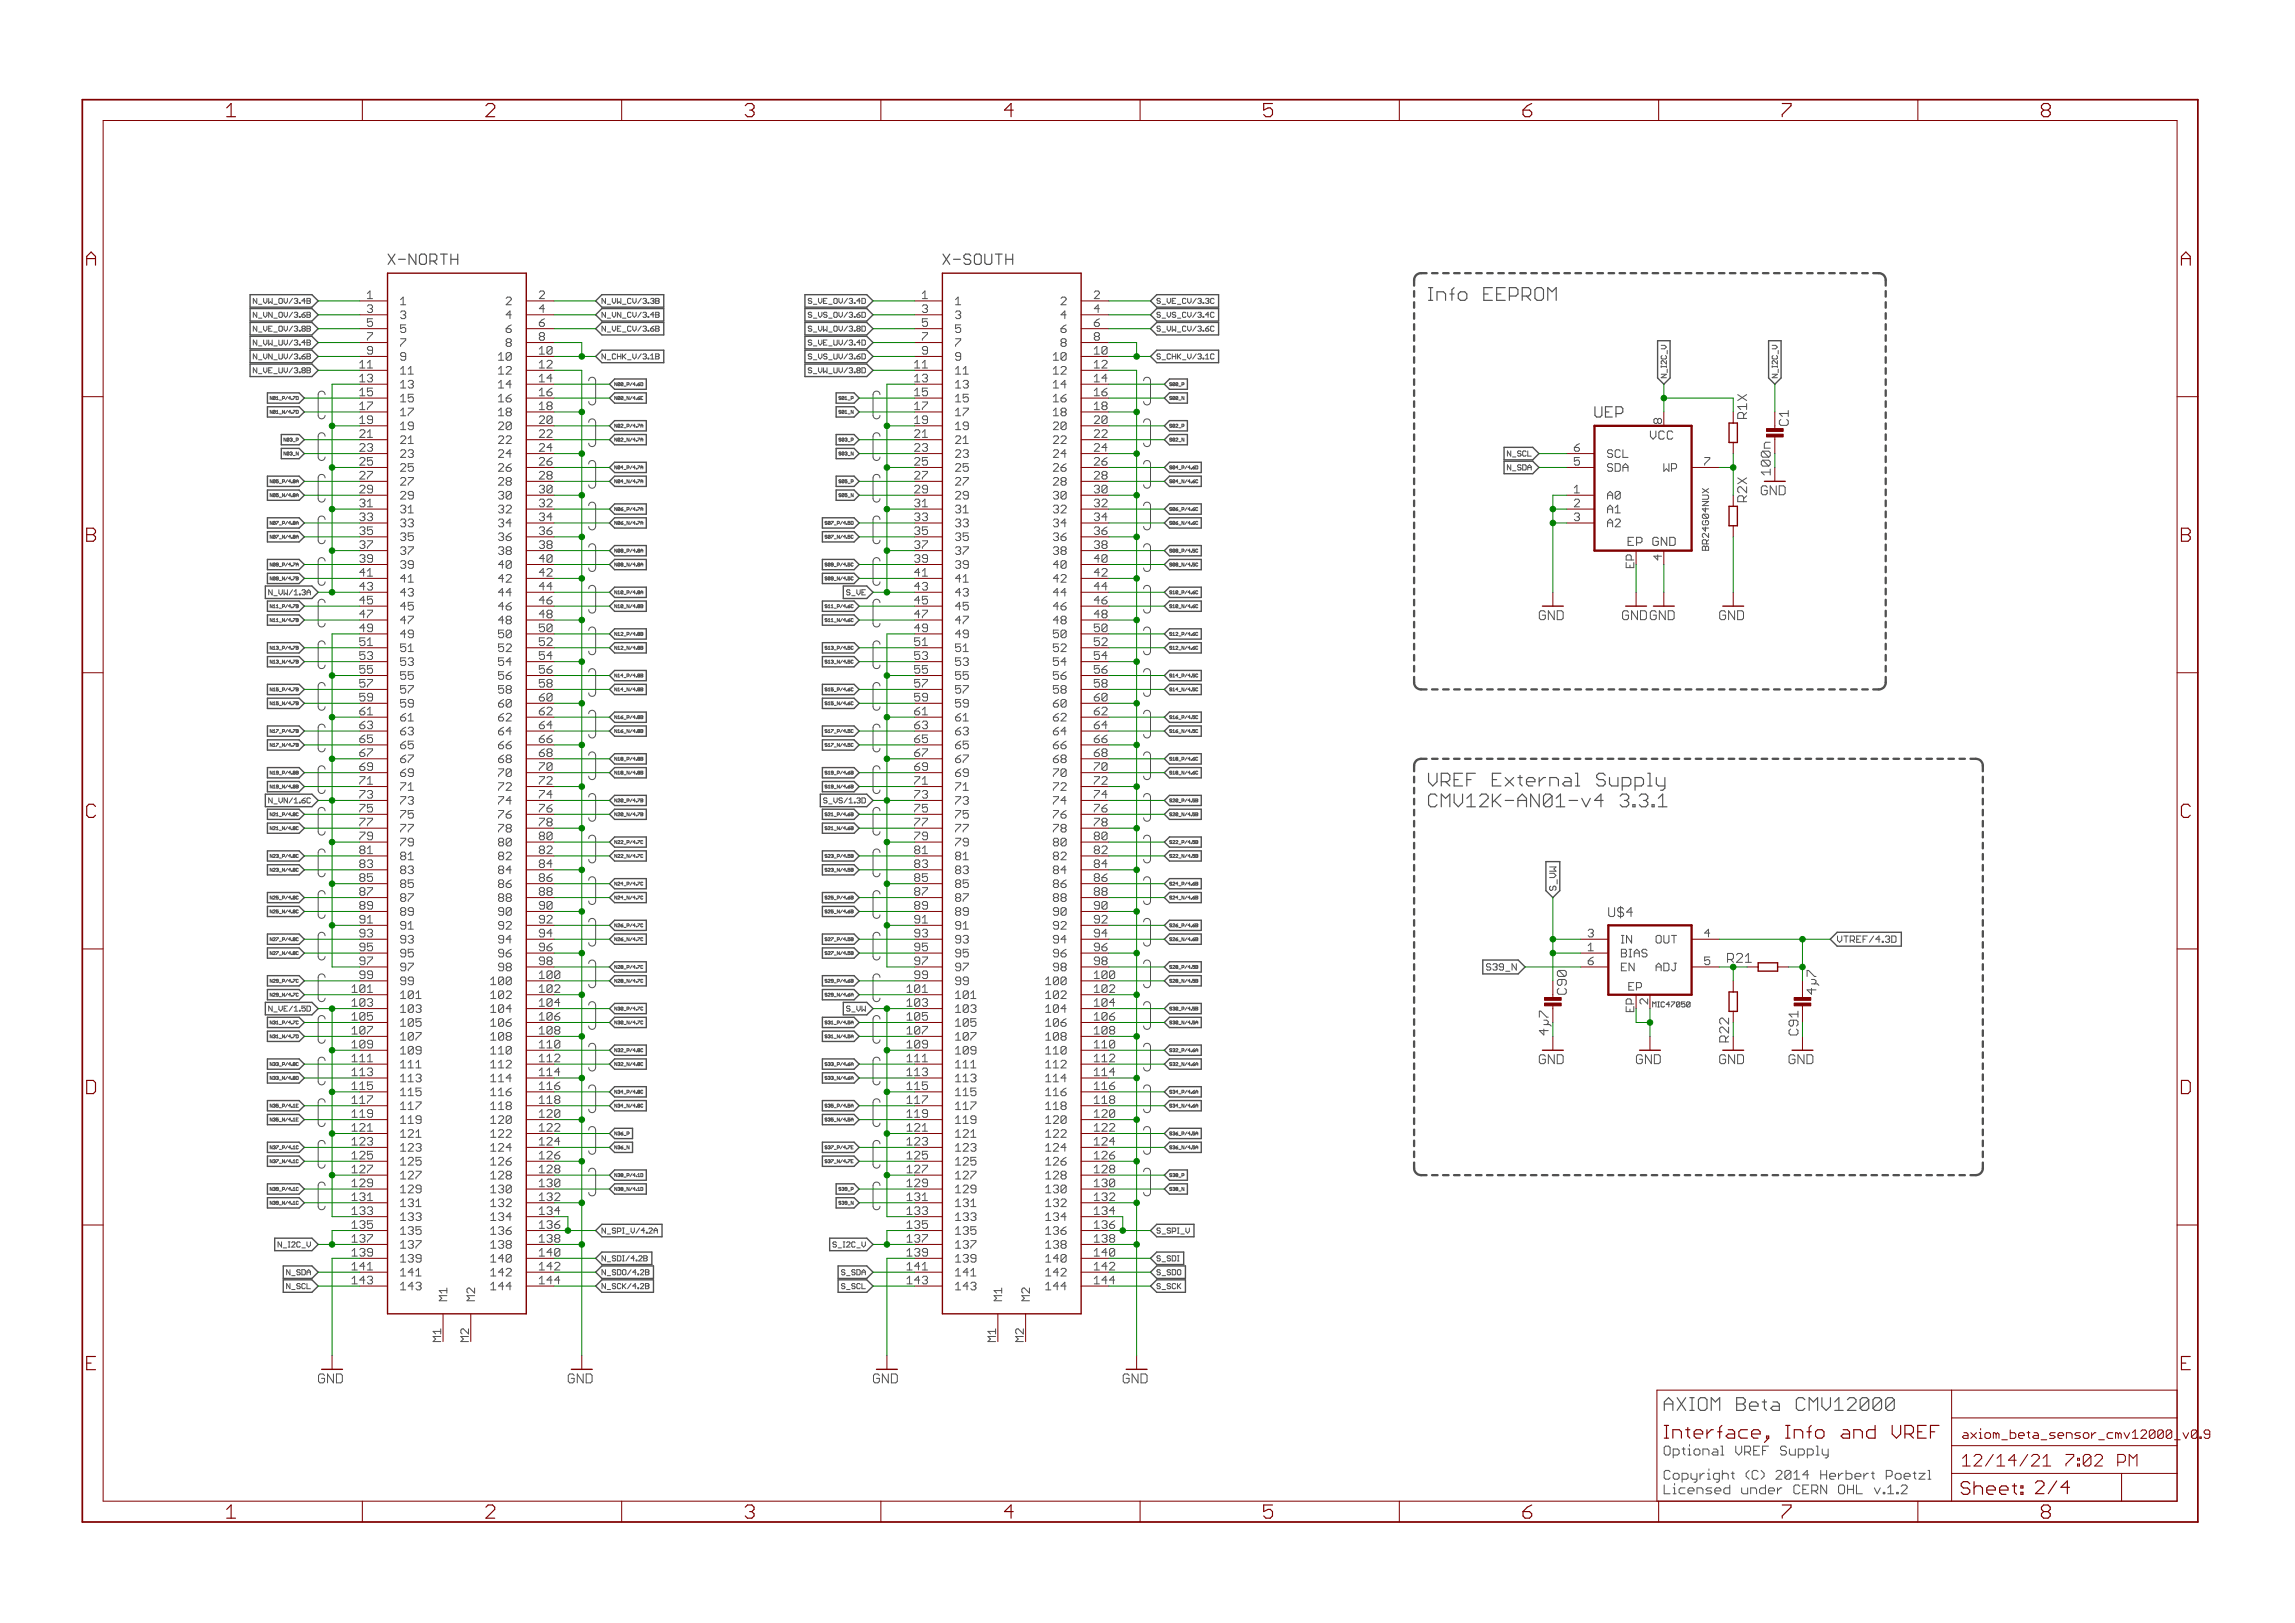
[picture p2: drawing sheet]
<svg xmlns="http://www.w3.org/2000/svg" width="420mm" height="297mm" viewBox="0 0 420 297" stroke-linecap="round" stroke-linejoin="round" font-family="sans-serif">
<defs><g id="words">
<g font-size="3.7" fill="#800000">
<text x="42" y="21.4">1</text>
<text x="89.5" y="21.4">2</text>
<text x="136.9" y="21.4">3</text>
<text x="184.4" y="21.4">4</text>
<text x="231.8" y="21.4">5</text>
<text x="279.3" y="21.4">6</text>
<text x="326.8" y="21.4">7</text>
<text x="374.2" y="21.4">8</text>
<text x="16.4" y="48.6">A</text>
<text x="399.9" y="48.6">A</text>
<text x="16.4" y="99.2">B</text>
<text x="399.9" y="99.2">B</text>
<text x="16.4" y="149.7">C</text>
<text x="399.9" y="149.7">C</text>
<text x="16.4" y="200.2">D</text>
<text x="399.9" y="200.2">D</text>
<text x="16.4" y="250.8">E</text>
<text x="399.9" y="250.8">E</text>
<text x="42" y="277.9">1</text>
<text x="89.5" y="277.9">2</text>
<text x="136.9" y="277.9">3</text>
<text x="184.4" y="277.9">4</text>
<text x="231.8" y="277.9">5</text>
<text x="279.3" y="277.9">6</text>
<text x="326.8" y="277.9">7</text>
<text x="374.2" y="277.9">8</text>
</g>
<g font-size="3.6" fill="#505050">
<text x="261.9" y="55.1">Info EEPROM</text>
<text x="261.9" y="144">VREF External Supply</text>
<text x="261.9" y="147.8">CMV12K-AN01-v4</text>
<text x="294.3" y="147.8">3.3.1</text>
<text x="305.1" y="258.2">AXIOM Beta CMV12000</text>
</g>
<g font-size="3.6" fill="#800000">
<text x="305.1" y="263.3">Interface, Info and VREF</text>
<text x="359.4" y="273.6">Sheet: 2/4</text>
</g>
<g font-size="3.2" fill="#800000">
<text x="359.7" y="268.4">12/14/21</text>
<text x="377.2" y="268.4">7:02 PM</text>
</g>
<g font-size="2.9" fill="#505050">
<text x="71.4" y="48.5">X-NORTH</text>
<text x="173" y="48.5">X-SOUTH</text>
<text x="292.4" y="76.4">UEP</text>
</g>
<g font-size="2.5" fill="#505050">
<text x="320.3" y="76.7" transform="rotate(-90 320.3 76.7)">R1X</text>
<text x="327.9" y="77.9" transform="rotate(-90 327.9 77.9)">C1</text>
<text x="320.3" y="91.9" transform="rotate(-90 320.3 91.9)">R2X</text>
<text x="294.9" y="167.8">U$4</text>
<text x="287.3" y="182.1" transform="rotate(-90 287.3 182.1)">C90</text>
<text x="333" y="182.1" transform="rotate(-90 333 182.1)">4µ7</text>
<text x="305.1" y="266.4">Optional VREF Supply</text>
<text x="305.1" y="270.8">Copyright (C) 2014 Herbert Poetzl</text>
<text x="305.1" y="273.5">Licensed under CERN OHL v.1.2</text>
</g>
<g font-size="2.5" fill="#008000">
<text x="324.6" y="86.5" transform="rotate(-90 324.6 86.5)">100n</text>
<text x="317.1" y="176.2">R21</text>
<text x="284" y="189.1" transform="rotate(-90 284 189.1)">4µ7</text>
<text x="317" y="190.4" transform="rotate(-90 317 190.4)">R22</text>
<text x="329.7" y="189.1" transform="rotate(-90 329.7 189.1)">C91</text>
</g>
<g font-size="2.5" fill="#800000">
<text x="322.9" y="90.6">GND</text>
<text x="282.2" y="113.5">GND</text>
<text x="297.5" y="113.5">GND GND</text>
<text x="315.2" y="113.5">GND</text>
<text x="282.2" y="194.7">GND</text>
<text x="300" y="194.7">GND</text>
<text x="315.2" y="194.7">GND</text>
<text x="327.9" y="194.7">GND</text>
<text x="58.7" y="253.2">GND</text>
<text x="104.4" y="253.2">GND</text>
<text x="160.3" y="253.2">GND</text>
<text x="206" y="253.2">GND</text>
</g>
<g font-size="2.3" fill="#505050">
<text x="302.5" y="80.5">VCC</text>
<text x="298.6" y="99.9">EP</text>
<text x="303.4" y="99.9">GND</text>
</g>
<text font-size="2.3" fill="#800000" x="359.7" y="263.3">axiom_beta_sensor_cmv12000_v0.9</text>
<g font-size="2.1" fill="#505050">
<text x="67.8" y="54.7">1</text>
<text x="67.8" y="57.3">3</text>
<text x="67.8" y="59.8">5</text>
<text x="73.8" y="55.8">1</text>
<text x="73.8" y="58.4">3</text>
<text x="93.2" y="55.8">2</text>
<text x="93.2" y="58.4">4</text>
<text x="99.2" y="54.7">2</text>
<text x="99.2" y="57.3">4</text>
<text x="99.2" y="59.8">6</text>
<text x="169.4" y="54.7">1</text>
<text x="169.4" y="57.3">3</text>
<text x="169.4" y="59.8">5</text>
<text x="175.4" y="55.8">1</text>
<text x="175.4" y="58.4">3</text>
<text x="194.8" y="55.8">2</text>
<text x="194.8" y="58.4">4</text>
<text x="200.8" y="54.7">2</text>
<text x="200.8" y="57.3">4</text>
<text x="200.8" y="59.8">6</text>
<text x="67.8" y="62.3">7</text>
<text x="67.8" y="64.9">9</text>
<text x="73.8" y="60.9">5</text>
<text x="73.8" y="63.5">7</text>
<text x="73.8" y="66">9</text>
<text x="91.9" y="66">10</text>
<text x="93.2" y="60.9">6</text>
<text x="93.2" y="63.5">8</text>
<text x="99.2" y="62.3">8</text>
<text x="99.2" y="64.9">10</text>
<text x="169.4" y="62.3">7</text>
<text x="169.4" y="64.9">9</text>
<text x="175.4" y="60.9">5</text>
<text x="175.4" y="63.5">7</text>
<text x="175.4" y="66">9</text>
<text x="193.5" y="66">10</text>
<text x="194.8" y="60.9">6</text>
<text x="194.8" y="63.5">8</text>
<text x="200.8" y="62.3">8</text>
<text x="200.8" y="64.9">10</text>
<text x="66.5" y="67.4">11</text>
<text x="66.5" y="70">13</text>
<text x="73.8" y="68.5">11</text>
<text x="73.8" y="71.1">13</text>
<text x="91.9" y="68.5">12</text>
<text x="91.9" y="71.1">14</text>
<text x="99.2" y="67.4">12</text>
<text x="99.2" y="70">14</text>
<text x="168.1" y="67.4">11</text>
<text x="168.1" y="70">13</text>
<text x="175.4" y="68.5">11</text>
<text x="175.4" y="71.1">13</text>
<text x="193.5" y="68.5">12</text>
<text x="193.5" y="71.1">14</text>
<text x="200.8" y="67.4">12</text>
<text x="200.8" y="70">14</text>
<text x="66.5" y="72.5">15</text>
<text x="66.5" y="75">17</text>
<text x="66.5" y="77.6">19</text>
<text x="73.8" y="73.6">15</text>
<text x="73.8" y="76.2">17</text>
<text x="91.9" y="73.6">16</text>
<text x="91.9" y="76.2">18</text>
<text x="99.2" y="72.5">16</text>
<text x="99.2" y="75">18</text>
<text x="99.2" y="77.6">20</text>
<text x="168.1" y="72.5">15</text>
<text x="168.1" y="75">17</text>
<text x="168.1" y="77.6">19</text>
<text x="175.4" y="73.6">15</text>
<text x="175.4" y="76.2">17</text>
<text x="193.5" y="73.6">16</text>
<text x="193.5" y="76.2">18</text>
<text x="200.8" y="72.5">16</text>
<text x="200.8" y="75">18</text>
<text x="200.8" y="77.6">20</text>
<text x="304.7" y="77.6" transform="rotate(-90 304.7 77.6)">8</text>
<text x="66.5" y="80.1">21</text>
<text x="66.5" y="82.7">23</text>
<text x="73.8" y="78.7">19</text>
<text x="73.8" y="81.2">21</text>
<text x="73.8" y="83.8">23</text>
<text x="91.9" y="78.7">20</text>
<text x="91.9" y="81.2">22</text>
<text x="91.9" y="83.8">24</text>
<text x="99.2" y="80.1">22</text>
<text x="99.2" y="82.7">24</text>
<text x="168.1" y="80.1">21</text>
<text x="168.1" y="82.7">23</text>
<text x="175.4" y="78.7">19</text>
<text x="175.4" y="81.2">21</text>
<text x="175.4" y="83.8">23</text>
<text x="193.5" y="78.7">20</text>
<text x="193.5" y="81.2">22</text>
<text x="193.5" y="83.8">24</text>
<text x="200.8" y="80.1">22</text>
<text x="200.8" y="82.7">24</text>
<text x="288.8" y="82.7">6</text>
<text x="294.7" y="83.8">SCL</text>
<text x="66.5" y="85.2">25</text>
<text x="66.5" y="87.7">27</text>
<text x="73.8" y="86.3">25</text>
<text x="73.8" y="88.8">27</text>
<text x="91.9" y="86.3">26</text>
<text x="91.9" y="88.8">28</text>
<text x="99.2" y="85.2">26</text>
<text x="99.2" y="87.7">28</text>
<text x="168.1" y="85.2">25</text>
<text x="168.1" y="87.7">27</text>
<text x="175.4" y="86.3">25</text>
<text x="175.4" y="88.8">27</text>
<text x="193.5" y="86.3">26</text>
<text x="193.5" y="88.8">28</text>
<text x="200.8" y="85.2">26</text>
<text x="200.8" y="87.7">28</text>
<text x="288.8" y="85.2">5</text>
<text x="294.7" y="86.3">SDA</text>
<text x="305.2" y="86.3">WP</text>
<text x="312.5" y="85.2">7</text>
<text x="66.5" y="90.3">29</text>
<text x="66.5" y="92.8">31</text>
<text x="66.5" y="95.4">33</text>
<text x="73.8" y="91.4">29</text>
<text x="73.8" y="93.9">31</text>
<text x="91.9" y="91.4">30</text>
<text x="91.9" y="93.9">32</text>
<text x="99.2" y="90.3">30</text>
<text x="99.2" y="92.8">32</text>
<text x="99.2" y="95.4">34</text>
<text x="168.1" y="90.3">29</text>
<text x="168.1" y="92.8">31</text>
<text x="168.1" y="95.4">33</text>
<text x="175.4" y="91.4">29</text>
<text x="175.4" y="93.9">31</text>
<text x="193.5" y="91.4">30</text>
<text x="193.5" y="93.9">32</text>
<text x="200.8" y="90.3">30</text>
<text x="200.8" y="92.8">32</text>
<text x="200.8" y="95.4">34</text>
<text x="288.8" y="90.3">1</text>
<text x="288.8" y="92.8">2</text>
<text x="288.8" y="95.4">3</text>
<text x="294.7" y="91.4">A0</text>
<text x="294.7" y="93.9">A1</text>
<text x="66.5" y="97.9">35</text>
<text x="66.5" y="100.4">37</text>
<text x="73.8" y="96.5">33</text>
<text x="73.8" y="99">35</text>
<text x="73.8" y="101.5">37</text>
<text x="91.9" y="96.5">34</text>
<text x="91.9" y="99">36</text>
<text x="91.9" y="101.5">38</text>
<text x="99.2" y="97.9">36</text>
<text x="99.2" y="100.4">38</text>
<text x="168.1" y="97.9">35</text>
<text x="168.1" y="100.4">37</text>
<text x="175.4" y="96.5">33</text>
<text x="175.4" y="99">35</text>
<text x="175.4" y="101.5">37</text>
<text x="193.5" y="96.5">34</text>
<text x="193.5" y="99">36</text>
<text x="193.5" y="101.5">38</text>
<text x="200.8" y="97.9">36</text>
<text x="200.8" y="100.4">38</text>
<text x="294.7" y="96.5">A2</text>
<text x="66.5" y="103">39</text>
<text x="66.5" y="105.5">41</text>
<text x="73.8" y="104.1">39</text>
<text x="73.8" y="106.6">41</text>
<text x="91.9" y="104.1">40</text>
<text x="91.9" y="106.6">42</text>
<text x="99.2" y="103">40</text>
<text x="99.2" y="105.5">42</text>
<text x="168.1" y="103">39</text>
<text x="168.1" y="105.5">41</text>
<text x="175.4" y="104.1">39</text>
<text x="175.4" y="106.6">41</text>
<text x="193.5" y="104.1">40</text>
<text x="193.5" y="106.6">42</text>
<text x="200.8" y="103">40</text>
<text x="200.8" y="105.5">42</text>
<text x="304.7" y="102.4" transform="rotate(-90 304.7 102.4)">4</text>
<text x="66.5" y="108">43</text>
<text x="66.5" y="110.6">45</text>
<text x="66.5" y="113.1">47</text>
<text x="73.8" y="109.2">43</text>
<text x="73.8" y="111.7">45</text>
<text x="91.9" y="109.2">44</text>
<text x="91.9" y="111.7">46</text>
<text x="99.2" y="108">44</text>
<text x="99.2" y="110.6">46</text>
<text x="99.2" y="113.1">48</text>
<text x="168.1" y="108">43</text>
<text x="168.1" y="110.6">45</text>
<text x="168.1" y="113.1">47</text>
<text x="175.4" y="109.2">43</text>
<text x="175.4" y="111.7">45</text>
<text x="193.5" y="109.2">44</text>
<text x="193.5" y="111.7">46</text>
<text x="200.8" y="108">44</text>
<text x="200.8" y="110.6">46</text>
<text x="200.8" y="113.1">48</text>
<text x="66.5" y="115.7">49</text>
<text x="66.5" y="118.2">51</text>
<text x="73.8" y="114.2">47</text>
<text x="73.8" y="116.8">49</text>
<text x="73.8" y="119.3">51</text>
<text x="91.9" y="114.2">48</text>
<text x="91.9" y="116.8">50</text>
<text x="91.9" y="119.3">52</text>
<text x="99.2" y="115.7">50</text>
<text x="99.2" y="118.2">52</text>
<text x="168.1" y="115.7">49</text>
<text x="168.1" y="118.2">51</text>
<text x="175.4" y="114.2">47</text>
<text x="175.4" y="116.8">49</text>
<text x="175.4" y="119.3">51</text>
<text x="193.5" y="114.2">48</text>
<text x="193.5" y="116.8">50</text>
<text x="193.5" y="119.3">52</text>
<text x="200.8" y="115.7">50</text>
<text x="200.8" y="118.2">52</text>
<text x="66.5" y="120.7">53</text>
<text x="66.5" y="123.3">55</text>
<text x="66.5" y="125.8">57</text>
<text x="73.8" y="121.9">53</text>
<text x="73.8" y="124.4">55</text>
<text x="91.9" y="121.9">54</text>
<text x="91.9" y="124.4">56</text>
<text x="99.2" y="120.7">54</text>
<text x="99.2" y="123.3">56</text>
<text x="99.2" y="125.8">58</text>
<text x="168.1" y="120.7">53</text>
<text x="168.1" y="123.3">55</text>
<text x="168.1" y="125.8">57</text>
<text x="175.4" y="121.9">53</text>
<text x="175.4" y="124.4">55</text>
<text x="193.5" y="121.9">54</text>
<text x="193.5" y="124.4">56</text>
<text x="200.8" y="120.7">54</text>
<text x="200.8" y="123.3">56</text>
<text x="200.8" y="125.8">58</text>
<text x="66.5" y="128.4">59</text>
<text x="66.5" y="130.9">61</text>
<text x="73.8" y="126.9">57</text>
<text x="73.8" y="129.5">59</text>
<text x="91.9" y="126.9">58</text>
<text x="91.9" y="129.5">60</text>
<text x="99.2" y="128.4">60</text>
<text x="99.2" y="130.9">62</text>
<text x="168.1" y="128.4">59</text>
<text x="168.1" y="130.9">61</text>
<text x="175.4" y="126.9">57</text>
<text x="175.4" y="129.5">59</text>
<text x="193.5" y="126.9">58</text>
<text x="193.5" y="129.5">60</text>
<text x="200.8" y="128.4">60</text>
<text x="200.8" y="130.9">62</text>
<text x="66.5" y="133.4">63</text>
<text x="66.5" y="136">65</text>
<text x="73.8" y="132">61</text>
<text x="73.8" y="134.6">63</text>
<text x="73.8" y="137.1">65</text>
<text x="91.9" y="132">62</text>
<text x="91.9" y="134.6">64</text>
<text x="91.9" y="137.1">66</text>
<text x="99.2" y="133.4">64</text>
<text x="99.2" y="136">66</text>
<text x="168.1" y="133.4">63</text>
<text x="168.1" y="136">65</text>
<text x="175.4" y="132">61</text>
<text x="175.4" y="134.6">63</text>
<text x="175.4" y="137.1">65</text>
<text x="193.5" y="132">62</text>
<text x="193.5" y="134.6">64</text>
<text x="193.5" y="137.1">66</text>
<text x="200.8" y="133.4">64</text>
<text x="200.8" y="136">66</text>
<text x="66.5" y="138.5">67</text>
<text x="66.5" y="141.1">69</text>
<text x="66.5" y="143.6">71</text>
<text x="73.8" y="139.6">67</text>
<text x="73.8" y="142.2">69</text>
<text x="91.9" y="139.6">68</text>
<text x="91.9" y="142.2">70</text>
<text x="99.2" y="138.5">68</text>
<text x="99.2" y="141.1">70</text>
<text x="99.2" y="143.6">72</text>
<text x="168.1" y="138.5">67</text>
<text x="168.1" y="141.1">69</text>
<text x="168.1" y="143.6">71</text>
<text x="175.4" y="139.6">67</text>
<text x="175.4" y="142.2">69</text>
<text x="193.5" y="139.6">68</text>
<text x="193.5" y="142.2">70</text>
<text x="200.8" y="138.5">68</text>
<text x="200.8" y="141.1">70</text>
<text x="200.8" y="143.6">72</text>
<text x="66.5" y="146.1">73</text>
<text x="66.5" y="148.7">75</text>
<text x="73.8" y="144.7">71</text>
<text x="73.8" y="147.3">73</text>
<text x="73.8" y="149.8">75</text>
<text x="91.9" y="144.7">72</text>
<text x="91.9" y="147.3">74</text>
<text x="91.9" y="149.8">76</text>
<text x="99.2" y="146.1">74</text>
<text x="99.2" y="148.7">76</text>
<text x="168.1" y="146.1">73</text>
<text x="168.1" y="148.7">75</text>
<text x="175.4" y="144.7">71</text>
<text x="175.4" y="147.3">73</text>
<text x="175.4" y="149.8">75</text>
<text x="193.5" y="144.7">72</text>
<text x="193.5" y="147.3">74</text>
<text x="193.5" y="149.8">76</text>
<text x="200.8" y="146.1">74</text>
<text x="200.8" y="148.7">76</text>
<text x="66.5" y="151.2">77</text>
<text x="66.5" y="153.8">79</text>
<text x="73.8" y="152.3">77</text>
<text x="73.8" y="154.9">79</text>
<text x="91.9" y="152.3">78</text>
<text x="91.9" y="154.9">80</text>
<text x="99.2" y="151.2">78</text>
<text x="99.2" y="153.8">80</text>
<text x="168.1" y="151.2">77</text>
<text x="168.1" y="153.8">79</text>
<text x="175.4" y="152.3">77</text>
<text x="175.4" y="154.9">79</text>
<text x="193.5" y="152.3">78</text>
<text x="193.5" y="154.9">80</text>
<text x="200.8" y="151.2">78</text>
<text x="200.8" y="153.8">80</text>
<text x="66.5" y="156.3">81</text>
<text x="66.5" y="158.8">83</text>
<text x="66.5" y="161.4">85</text>
<text x="73.8" y="157.4">81</text>
<text x="73.8" y="160">83</text>
<text x="91.9" y="157.4">82</text>
<text x="91.9" y="160">84</text>
<text x="99.2" y="156.3">82</text>
<text x="99.2" y="158.8">84</text>
<text x="99.2" y="161.4">86</text>
<text x="168.1" y="156.3">81</text>
<text x="168.1" y="158.8">83</text>
<text x="168.1" y="161.4">85</text>
<text x="175.4" y="157.4">81</text>
<text x="175.4" y="160">83</text>
<text x="193.5" y="157.4">82</text>
<text x="193.5" y="160">84</text>
<text x="200.8" y="156.3">82</text>
<text x="200.8" y="158.8">84</text>
<text x="200.8" y="161.4">86</text>
<text x="66.5" y="163.9">87</text>
<text x="66.5" y="166.5">89</text>
<text x="73.8" y="162.5">85</text>
<text x="73.8" y="165">87</text>
<text x="73.8" y="167.6">89</text>
<text x="91.9" y="162.5">86</text>
<text x="91.9" y="165">88</text>
<text x="91.9" y="167.6">90</text>
<text x="99.2" y="163.9">88</text>
<text x="99.2" y="166.5">90</text>
<text x="168.1" y="163.9">87</text>
<text x="168.1" y="166.5">89</text>
<text x="175.4" y="162.5">85</text>
<text x="175.4" y="165">87</text>
<text x="175.4" y="167.6">89</text>
<text x="193.5" y="162.5">86</text>
<text x="193.5" y="165">88</text>
<text x="193.5" y="167.6">90</text>
<text x="200.8" y="163.9">88</text>
<text x="200.8" y="166.5">90</text>
<text x="66.5" y="169">91</text>
<text x="66.5" y="171.5">93</text>
<text x="73.8" y="170.1">91</text>
<text x="73.8" y="172.7">93</text>
<text x="91.9" y="170.1">92</text>
<text x="91.9" y="172.7">94</text>
<text x="99.2" y="169">92</text>
<text x="99.2" y="171.5">94</text>
<text x="168.1" y="169">91</text>
<text x="168.1" y="171.5">93</text>
<text x="175.4" y="170.1">91</text>
<text x="175.4" y="172.7">93</text>
<text x="193.5" y="170.1">92</text>
<text x="193.5" y="172.7">94</text>
<text x="200.8" y="169">92</text>
<text x="200.8" y="171.5">94</text>
<text x="291.3" y="171.5">3</text>
<text x="297.3" y="172.7">IN</text>
<text x="304" y="172.7">OUT</text>
<text x="312.5" y="171.5">4</text>
<text x="66.5" y="174.1">95</text>
<text x="66.5" y="176.6">97</text>
<text x="66.5" y="179.2">99</text>
<text x="73.8" y="175.2">95</text>
<text x="73.8" y="177.7">97</text>
<text x="91.9" y="175.2">96</text>
<text x="91.9" y="177.7">98</text>
<text x="99.2" y="174.1">96</text>
<text x="99.2" y="176.6">98</text>
<text x="99.2" y="179.2">100</text>
<text x="168.1" y="174.1">95</text>
<text x="168.1" y="176.6">97</text>
<text x="168.1" y="179.2">99</text>
<text x="175.4" y="175.2">95</text>
<text x="175.4" y="177.7">97</text>
<text x="193.5" y="175.2">96</text>
<text x="193.5" y="177.7">98</text>
<text x="200.8" y="174.1">96</text>
<text x="200.8" y="176.6">98</text>
<text x="200.8" y="179.2">100</text>
<text x="291.3" y="176.6">6</text>
<text x="291.3" y="174.1">1</text>
<text x="297.3" y="177.7">EN</text>
<text x="297.3" y="175.2">BIAS</text>
<text x="304" y="177.7">ADJ</text>
<text x="312.5" y="176.6">5</text>
<text x="65.2" y="181.7">101</text>
<text x="65.2" y="184.2">103</text>
<text x="73.8" y="180.3">99</text>
<text x="73.8" y="182.8">101</text>
<text x="73.8" y="185.4">103</text>
<text x="90.6" y="180.3">100</text>
<text x="90.6" y="182.8">102</text>
<text x="90.6" y="185.4">104</text>
<text x="99.2" y="181.7">102</text>
<text x="99.2" y="184.2">104</text>
<text x="166.8" y="181.7">101</text>
<text x="166.8" y="184.2">103</text>
<text x="175.4" y="180.3">99</text>
<text x="175.4" y="182.8">101</text>
<text x="175.4" y="185.4">103</text>
<text x="192.2" y="180.3">100</text>
<text x="192.2" y="182.8">102</text>
<text x="192.2" y="185.4">104</text>
<text x="200.8" y="181.7">102</text>
<text x="200.8" y="184.2">104</text>
<text x="298.7" y="181.3">EP</text>
<text x="302.2" y="183.7" transform="rotate(-90 302.2 183.7)">2</text>
<text x="65.2" y="186.8">105</text>
<text x="65.2" y="189.3">107</text>
<text x="65.2" y="191.9">109</text>
<text x="73.8" y="187.9">105</text>
<text x="73.8" y="190.4">107</text>
<text x="90.6" y="187.9">106</text>
<text x="90.6" y="190.4">108</text>
<text x="99.2" y="186.8">106</text>
<text x="99.2" y="189.3">108</text>
<text x="99.2" y="191.9">110</text>
<text x="166.8" y="186.8">105</text>
<text x="166.8" y="189.3">107</text>
<text x="166.8" y="191.9">109</text>
<text x="175.4" y="187.9">105</text>
<text x="175.4" y="190.4">107</text>
<text x="192.2" y="187.9">106</text>
<text x="192.2" y="190.4">108</text>
<text x="200.8" y="186.8">106</text>
<text x="200.8" y="189.3">108</text>
<text x="200.8" y="191.9">110</text>
<text x="65.2" y="194.4">111</text>
<text x="65.2" y="196.9">113</text>
<text x="73.8" y="193">109</text>
<text x="73.8" y="195.5">111</text>
<text x="90.6" y="193">110</text>
<text x="90.6" y="195.5">112</text>
<text x="99.2" y="194.4">112</text>
<text x="99.2" y="196.9">114</text>
<text x="166.8" y="194.4">111</text>
<text x="166.8" y="196.9">113</text>
<text x="175.4" y="193">109</text>
<text x="175.4" y="195.5">111</text>
<text x="192.2" y="193">110</text>
<text x="192.2" y="195.5">112</text>
<text x="200.8" y="194.4">112</text>
<text x="200.8" y="196.9">114</text>
<text x="65.2" y="199.5">115</text>
<text x="65.2" y="202">117</text>
<text x="73.8" y="198">113</text>
<text x="73.8" y="200.6">115</text>
<text x="73.8" y="203.1">117</text>
<text x="90.6" y="198">114</text>
<text x="90.6" y="200.6">116</text>
<text x="90.6" y="203.1">118</text>
<text x="99.2" y="199.5">116</text>
<text x="99.2" y="202">118</text>
<text x="166.8" y="199.5">115</text>
<text x="166.8" y="202">117</text>
<text x="175.4" y="198">113</text>
<text x="175.4" y="200.6">115</text>
<text x="175.4" y="203.1">117</text>
<text x="192.2" y="198">114</text>
<text x="192.2" y="200.6">116</text>
<text x="192.2" y="203.1">118</text>
<text x="200.8" y="199.5">116</text>
<text x="200.8" y="202">118</text>
<text x="65.2" y="204.6">119</text>
<text x="65.2" y="207.1">121</text>
<text x="65.2" y="209.6">123</text>
<text x="73.8" y="205.7">119</text>
<text x="73.8" y="208.2">121</text>
<text x="90.6" y="205.7">120</text>
<text x="90.6" y="208.2">122</text>
<text x="99.2" y="204.6">120</text>
<text x="99.2" y="207.1">122</text>
<text x="99.2" y="209.6">124</text>
<text x="166.8" y="204.6">119</text>
<text x="166.8" y="207.1">121</text>
<text x="166.8" y="209.6">123</text>
<text x="175.4" y="205.7">119</text>
<text x="175.4" y="208.2">121</text>
<text x="192.2" y="205.7">120</text>
<text x="192.2" y="208.2">122</text>
<text x="200.8" y="204.6">120</text>
<text x="200.8" y="207.1">122</text>
<text x="200.8" y="209.6">124</text>
<text x="65.2" y="212.2">125</text>
<text x="65.2" y="214.7">127</text>
<text x="73.8" y="210.7">123</text>
<text x="73.8" y="213.3">125</text>
<text x="73.8" y="215.8">127</text>
<text x="90.6" y="210.7">124</text>
<text x="90.6" y="213.3">126</text>
<text x="90.6" y="215.8">128</text>
<text x="99.2" y="212.2">126</text>
<text x="99.2" y="214.7">128</text>
<text x="166.8" y="212.2">125</text>
<text x="166.8" y="214.7">127</text>
<text x="175.4" y="210.7">123</text>
<text x="175.4" y="213.3">125</text>
<text x="175.4" y="215.8">127</text>
<text x="192.2" y="210.7">124</text>
<text x="192.2" y="213.3">126</text>
<text x="192.2" y="215.8">128</text>
<text x="200.8" y="212.2">126</text>
<text x="200.8" y="214.7">128</text>
<text x="65.2" y="217.2">129</text>
<text x="65.2" y="219.8">131</text>
<text x="73.8" y="218.4">129</text>
<text x="73.8" y="220.9">131</text>
<text x="90.6" y="218.4">130</text>
<text x="90.6" y="220.9">132</text>
<text x="99.2" y="217.2">130</text>
<text x="99.2" y="219.8">132</text>
<text x="166.8" y="217.2">129</text>
<text x="166.8" y="219.8">131</text>
<text x="175.4" y="218.4">129</text>
<text x="175.4" y="220.9">131</text>
<text x="192.2" y="218.4">130</text>
<text x="192.2" y="220.9">132</text>
<text x="200.8" y="217.2">130</text>
<text x="200.8" y="219.8">132</text>
<text x="65.2" y="222.3">133</text>
<text x="65.2" y="224.9">135</text>
<text x="65.2" y="227.4">137</text>
<text x="73.8" y="223.4">133</text>
<text x="73.8" y="226">135</text>
<text x="90.6" y="223.4">134</text>
<text x="90.6" y="226">136</text>
<text x="99.2" y="222.3">134</text>
<text x="99.2" y="224.9">136</text>
<text x="99.2" y="227.4">138</text>
<text x="166.8" y="222.3">133</text>
<text x="166.8" y="224.9">135</text>
<text x="166.8" y="227.4">137</text>
<text x="175.4" y="223.4">133</text>
<text x="175.4" y="226">135</text>
<text x="192.2" y="223.4">134</text>
<text x="192.2" y="226">136</text>
<text x="200.8" y="222.3">134</text>
<text x="200.8" y="224.9">136</text>
<text x="200.8" y="227.4">138</text>
<text x="65.2" y="229.9">139</text>
<text x="65.2" y="232.5">141</text>
<text x="73.8" y="228.5">137</text>
<text x="73.8" y="231.1">139</text>
<text x="73.8" y="233.6">141</text>
<text x="90.6" y="228.5">138</text>
<text x="90.6" y="231.1">140</text>
<text x="90.6" y="233.6">142</text>
<text x="99.2" y="229.9">140</text>
<text x="99.2" y="232.5">142</text>
<text x="166.8" y="229.9">139</text>
<text x="166.8" y="232.5">141</text>
<text x="175.4" y="228.5">137</text>
<text x="175.4" y="231.1">139</text>
<text x="175.4" y="233.6">141</text>
<text x="192.2" y="228.5">138</text>
<text x="192.2" y="231.1">140</text>
<text x="192.2" y="233.6">142</text>
<text x="200.8" y="229.9">140</text>
<text x="200.8" y="232.5">142</text>
<text x="65.2" y="235">143</text>
<text x="73.8" y="236.1">143</text>
<text x="82.4" y="238.1" transform="rotate(-90 82.4 238.1)">M1</text>
<text x="87.4" y="238.1" transform="rotate(-90 87.4 238.1)">M2</text>
<text x="90.6" y="236.1">144</text>
<text x="99.2" y="235">144</text>
<text x="166.8" y="235">143</text>
<text x="175.4" y="236.1">143</text>
<text x="183.9" y="238.1" transform="rotate(-90 183.9 238.1)">M1</text>
<text x="189" y="238.1" transform="rotate(-90 189 238.1)">M2</text>
<text x="192.2" y="236.1">144</text>
<text x="200.8" y="235">144</text>
<text x="81.2" y="245.4" transform="rotate(-90 81.2 245.4)">M1</text>
<text x="86.3" y="245.4" transform="rotate(-90 86.3 245.4)">M2</text>
<text x="182.8" y="245.4" transform="rotate(-90 182.8 245.4)">M1</text>
<text x="187.9" y="245.4" transform="rotate(-90 187.9 245.4)">M2</text>
</g>
<g font-size="2.1" fill="#800000">
<text x="299.6" y="103.7" transform="rotate(-90 299.6 103.7)">EP</text>
<text x="299.6" y="185" transform="rotate(-90 299.6 185)">EP</text>
</g>
<g font-size="1.8" fill="#505050">
<text x="313.3" y="100.8" transform="rotate(-90 313.3 100.8)">BR24G04NUX</text>
<text x="285.4" y="163" transform="rotate(-90 285.4 163)">S_VW</text>
<text x="336.8" y="172.5">VTREF/4.3D</text>
<text x="273" y="177.6">S39_N</text>
</g>
<g font-size="1.4" fill="#505050">
<text x="47.4" y="55.6">N_VW_OV/3.4B</text>
<text x="47.4" y="58.1">N_VN_OV/3.6B</text>
<text x="110.7" y="55.6">N_VW_CV/3.3B</text>
<text x="110.7" y="58.1">N_VN_CV/3.4B</text>
<text x="149" y="55.6">S_VE_OV/3.4D</text>
<text x="149" y="58.1">S_VS_OV/3.6D</text>
<text x="212.3" y="55.6">S_VE_CV/3.3C</text>
<text x="212.3" y="58.1">S_VS_CV/3.4C</text>
<text x="47.4" y="60.7">N_VE_OV/3.8B</text>
<text x="47.4" y="63.2">N_VW_UV/3.4B</text>
<text x="47.4" y="65.7">N_VN_UV/3.6B</text>
<text x="110.7" y="60.7">N_VE_CV/3.6B</text>
<text x="110.7" y="65.7">N_CHK_V/3.1B</text>
<text x="149" y="60.7">S_VW_OV/3.8D</text>
<text x="149" y="63.2">S_VE_UV/3.4D</text>
<text x="149" y="65.7">S_VS_UV/3.6D</text>
<text x="212.3" y="60.7">S_VW_CV/3.6C</text>
<text x="212.3" y="65.7">S_CHK_V/3.1C</text>
<text x="47.4" y="68.3">N_VE_UV/3.8B</text>
<text x="149" y="68.3">S_VW_UV/3.8D</text>
<text x="305.6" y="69.2" transform="rotate(-90 305.6 69.2)">N_I2C_V</text>
<text x="325.9" y="69.2" transform="rotate(-90 325.9 69.2)">N_I2C_V</text>
<text x="276.9" y="83.5">N_SCL</text>
<text x="276.9" y="86.1">N_SDA</text>
<text x="50" y="108.9">N_VW/1.3A</text>
<text x="155.8" y="108.9">S_VE</text>
<text x="50" y="147">N_VN/1.6C</text>
<text x="151.6" y="147">S_VS/1.3D</text>
<text x="50" y="185.1">N_VE/1.5D</text>
<text x="155.8" y="185.1">S_VW</text>
<text x="303.4" y="184.3">MIC47050</text>
<text x="110.7" y="225.7">N_SPI_V/4.2A</text>
<text x="212.3" y="225.7">S_SPI_V</text>
<text x="51.7" y="228.3">N_I2C_V</text>
<text x="53.4" y="233.3">N_SDA</text>
<text x="110.7" y="230.8">N_SDI/4.2B</text>
<text x="110.7" y="233.3">N_SDO/4.2B</text>
<text x="153.3" y="228.3">S_I2C_V</text>
<text x="154.9" y="233.3">S_SDA</text>
<text x="212.3" y="233.3">S_SDO</text>
<text x="212.3" y="230.8">S_SDI</text>
<text x="53.4" y="235.9">N_SCL</text>
<text x="110.7" y="235.9">N_SCK/4.2B</text>
<text x="154.9" y="235.9">S_SCL</text>
<text x="212.3" y="235.9">S_SCK</text>
</g>
<g font-size=".8" fill="#505050">
<text x="113" y="70.6">N00_P/4.6D</text>
<text x="214.6" y="70.6">S00_P</text>
<text x="50.2" y="73.2">N01_P/4.7D</text>
<text x="50.2" y="75.7">N01_N/4.7D</text>
<text x="113" y="73.2">N00_N/4.6E</text>
<text x="154.3" y="73.2">S01_P</text>
<text x="154.3" y="75.7">S01_N</text>
<text x="214.6" y="73.2">S00_N</text>
<text x="52.7" y="80.8">N03_P</text>
<text x="52.7" y="83.3">N03_N</text>
<text x="113" y="78.2">N02_P/4.7A</text>
<text x="113" y="80.8">N02_N/4.7A</text>
<text x="154.3" y="80.8">S03_P</text>
<text x="154.3" y="83.3">S03_N</text>
<text x="214.6" y="78.2">S02_P</text>
<text x="214.6" y="80.8">S02_N</text>
<text x="50.2" y="88.4">N05_P/4.8A</text>
<text x="113" y="85.9">N04_P/4.7A</text>
<text x="113" y="88.4">N04_N/4.7A</text>
<text x="154.3" y="88.4">S05_P</text>
<text x="214.6" y="85.9">S04_P/4.6D</text>
<text x="214.6" y="88.4">S04_N/4.6C</text>
<text x="50.2" y="90.9">N05_N/4.8A</text>
<text x="113" y="93.5">N06_P/4.7A</text>
<text x="154.3" y="90.9">S05_N</text>
<text x="214.6" y="93.5">S06_P/4.6C</text>
<text x="50.2" y="96">N07_P/4.8A</text>
<text x="50.2" y="98.6">N07_N/4.8A</text>
<text x="113" y="96">N06_N/4.7A</text>
<text x="113" y="101.1">N08_P/4.8A</text>
<text x="151.8" y="96">S07_P/4.5D</text>
<text x="151.8" y="98.6">S07_N/4.5C</text>
<text x="214.6" y="96">S06_N/4.6C</text>
<text x="214.6" y="101.1">S08_P/4.5C</text>
<text x="50.2" y="103.6">N09_P/4.7A</text>
<text x="50.2" y="106.2">N09_N/4.7B</text>
<text x="113" y="103.6">N08_N/4.8A</text>
<text x="151.8" y="103.6">S09_P/4.5C</text>
<text x="151.8" y="106.2">S09_N/4.5C</text>
<text x="214.6" y="103.6">S08_N/4.5C</text>
<text x="50.2" y="111.3">N11_P/4.7B</text>
<text x="50.2" y="113.8">N11_N/4.7B</text>
<text x="113" y="108.7">N10_P/4.8A</text>
<text x="113" y="111.2">N10_N/4.8B</text>
<text x="151.8" y="111.3">S11_P/4.6C</text>
<text x="151.8" y="113.8">S11_N/4.6C</text>
<text x="214.6" y="108.7">S10_P/4.6C</text>
<text x="214.6" y="111.2">S10_N/4.6C</text>
<text x="50.2" y="118.9">N13_P/4.7B</text>
<text x="113" y="116.3">N12_P/4.8B</text>
<text x="113" y="118.9">N12_N/4.8B</text>
<text x="151.8" y="118.9">S13_P/4.5C</text>
<text x="214.6" y="116.3">S12_P/4.6C</text>
<text x="214.6" y="118.9">S12_N/4.6C</text>
<text x="50.2" y="121.4">N13_N/4.7B</text>
<text x="113" y="123.9">N14_P/4.8B</text>
<text x="151.8" y="121.4">S13_N/4.5C</text>
<text x="214.6" y="123.9">S14_P/4.5C</text>
<text x="50.2" y="126.5">N15_P/4.7B</text>
<text x="50.2" y="129">N15_N/4.7B</text>
<text x="113" y="126.5">N14_N/4.8B</text>
<text x="113" y="131.6">N16_P/4.8B</text>
<text x="151.8" y="126.5">S15_P/4.6C</text>
<text x="151.8" y="129">S15_N/4.6C</text>
<text x="214.6" y="126.5">S14_N/4.5C</text>
<text x="214.6" y="131.6">S16_P/4.5C</text>
<text x="50.2" y="134.1">N17_P/4.7B</text>
<text x="50.2" y="136.6">N17_N/4.7B</text>
<text x="113" y="134.1">N16_N/4.8B</text>
<text x="151.8" y="134.1">S17_P/4.5C</text>
<text x="151.8" y="136.6">S17_N/4.5C</text>
<text x="214.6" y="134.1">S16_N/4.5C</text>
<text x="50.2" y="141.7">N19_P/4.8B</text>
<text x="113" y="139.2">N18_P/4.8B</text>
<text x="113" y="141.7">N18_N/4.8B</text>
<text x="151.8" y="141.7">S19_P/4.6B</text>
<text x="214.6" y="139.2">S18_P/4.6C</text>
<text x="214.6" y="141.7">S18_N/4.6C</text>
<text x="50.2" y="144.3">N19_N/4.8B</text>
<text x="50.2" y="149.3">N21_P/4.8C</text>
<text x="113" y="146.8">N20_P/4.7B</text>
<text x="113" y="149.3">N20_N/4.7B</text>
<text x="151.8" y="144.3">S19_N/4.6B</text>
<text x="151.8" y="149.3">S21_P/4.6B</text>
<text x="214.6" y="146.8">S20_P/4.5B</text>
<text x="214.6" y="149.3">S20_N/4.5B</text>
<text x="50.2" y="151.9">N21_N/4.8C</text>
<text x="113" y="154.4">N22_P/4.7C</text>
<text x="151.8" y="151.9">S21_N/4.6B</text>
<text x="214.6" y="154.4">S22_P/4.5B</text>
<text x="50.2" y="157">N23_P/4.8C</text>
<text x="50.2" y="159.5">N23_N/4.8C</text>
<text x="113" y="157">N22_N/4.7C</text>
<text x="151.8" y="157">S23_P/4.5B</text>
<text x="151.8" y="159.5">S23_N/4.5B</text>
<text x="214.6" y="157">S22_N/4.5B</text>
<text x="50.2" y="164.6">N25_P/4.8C</text>
<text x="50.2" y="167.1">N25_N/4.8C</text>
<text x="113" y="162">N24_P/4.7C</text>
<text x="113" y="164.6">N24_N/4.7C</text>
<text x="151.8" y="164.6">S25_P/4.6B</text>
<text x="151.8" y="167.1">S25_N/4.6B</text>
<text x="214.6" y="162">S24_P/4.6B</text>
<text x="214.6" y="164.6">S24_N/4.6B</text>
<text x="50.2" y="172.2">N27_P/4.8C</text>
<text x="113" y="169.7">N26_P/4.7C</text>
<text x="113" y="172.2">N26_N/4.7C</text>
<text x="151.8" y="172.2">S27_P/4.5B</text>
<text x="214.6" y="169.7">S26_P/4.6B</text>
<text x="214.6" y="172.2">S26_N/4.6B</text>
<text x="50.2" y="174.7">N27_N/4.8C</text>
<text x="50.2" y="179.8">N29_P/4.7C</text>
<text x="113" y="177.3">N28_P/4.7C</text>
<text x="113" y="179.8">N28_N/4.7C</text>
<text x="151.8" y="174.7">S27_N/4.5B</text>
<text x="151.8" y="179.8">S29_P/4.6B</text>
<text x="214.6" y="177.3">S28_P/4.5B</text>
<text x="214.6" y="179.8">S28_N/4.5B</text>
<text x="50.2" y="182.4">N29_N/4.7C</text>
<text x="113" y="184.9">N30_P/4.7C</text>
<text x="151.8" y="182.4">S29_N/4.6A</text>
<text x="214.6" y="184.9">S30_P/4.5B</text>
<text x="50.2" y="187.4">N31_P/4.7C</text>
<text x="50.2" y="190">N31_N/4.7D</text>
<text x="113" y="187.4">N30_N/4.7C</text>
<text x="151.8" y="187.4">S31_P/4.5A</text>
<text x="151.8" y="190">S31_N/4.5A</text>
<text x="214.6" y="187.4">S30_N/4.5A</text>
<text x="50.2" y="195.1">N33_P/4.8C</text>
<text x="50.2" y="197.6">N33_N/4.8D</text>
<text x="113" y="192.5">N32_P/4.8C</text>
<text x="113" y="195.1">N32_N/4.8C</text>
<text x="151.8" y="195.1">S33_P/4.6A</text>
<text x="151.8" y="197.6">S33_N/4.6A</text>
<text x="214.6" y="192.5">S32_P/4.6A</text>
<text x="214.6" y="195.1">S32_N/4.6A</text>
<text x="50.2" y="202.7">N35_P/4.1E</text>
<text x="113" y="200.1">N34_P/4.8C</text>
<text x="113" y="202.7">N34_N/4.8C</text>
<text x="151.8" y="202.7">S35_P/4.5A</text>
<text x="214.6" y="200.1">S34_P/4.6A</text>
<text x="214.6" y="202.7">S34_N/4.6A</text>
<text x="50.2" y="205.2">N35_N/4.1E</text>
<text x="113" y="207.8">N36_P</text>
<text x="151.8" y="205.2">S35_N/4.5A</text>
<text x="214.6" y="207.8">S36_P/4.5A</text>
<text x="50.2" y="210.3">N37_P/4.1C</text>
<text x="50.2" y="212.8">N37_N/4.1C</text>
<text x="113" y="210.3">N36_N</text>
<text x="113" y="215.4">N38_P/4.1D</text>
<text x="151.8" y="210.3">S37_P/4.7E</text>
<text x="151.8" y="212.8">S37_N/4.7E</text>
<text x="214.6" y="210.3">S36_N/4.5A</text>
<text x="214.6" y="215.4">S38_P</text>
<text x="50.2" y="217.9">N39_P/4.1C</text>
<text x="50.2" y="220.5">N39_N/4.1C</text>
<text x="113" y="217.9">N38_N/4.1D</text>
<text x="154.3" y="217.9">S39_P</text>
<text x="154.3" y="220.5">S39_N</text>
<text x="214.6" y="217.9">S38_N</text>
</g>
</g></defs>
<g fill="none" stroke="#505050" stroke-width=".18">
<path d="M47 54.6v.9l-.6-.9v.9M47 57.1v1l-.6-1v1M47 59.7v.9l-.6-.9v.9M67.3 54.7h.9M67.7 53.3l-.4 .4M110.2 55.5v-.9l.6 .9M110.2 58.1v-1l.6 1M148.6 54.8l-.2-.2h-.3l-.1 .2 .1 .3h.3l.2 .1-.2 .3h-.3l-.1-.1M148.6 57.3l-.2-.2h-.3l-.1 .2 .1 .3h.3l.2 .2-.2 .3h-.3l-.1-.2M148.6 59.8l-.2-.1h-.3l-.1 .1 .1 .4h.3l.2 .1-.2 .3h-.3l-.1-.1M168.9 54.7h.9M169.3 53.3l-.4 .4"/>
<path d="M211.8 55.4l.2 .1M211.8 57.9l.2 .2M212 57.1l-.2 .2 .2 .3M212 59.7l-.2 .1 .2 .4M212 54.6l-.2 .2 .2 .3M47 62.2v1l-.6-1v1M47 64.8v.9l-.6-.9v.9M47 67.3v.9l-.6-.9v.9M49.8 72.6v.5l-.3-.5v.5M49.8 75.1v.6l-.3-.6v.6M59.5 72.2a.63 .63 0 0 0-.6-.6 .63 .63 0 0 0-.6 .6v3.8a.63 .63 0 0 0 .6 .7 .63 .63 0 0 0 .6-.7M59.5 79.8a.63 .63 0 0 0-.6-.6 .63 .63 0 0 0-.6 .6v3.9a.63 .63 0 0 0 .6 .6 .63 .63 0 0 0 .6-.6"/>
<path d="M65.9 67.4h.9M65.9 69.9h.9M65.9 72.4h.9M65.9 75h.9M65.9 77.5h.9M66.1 78.7l-.2 .2M66.3 66l-.4 .4M66.3 68.5l-.4 .5M66.3 71l-.4 .5M66.3 73.6l-.4 .4M66.3 76.1l-.4 .5M66.8 79.1l-.9 1h.9"/>
<path d="M91.3 65.9h.9M91.3 68.5h.9M91.3 71h.9M91.3 73.6h.9M91.3 76.1h.9M91.5 77.2l-.2 .3M91.5 79.8l-.2 .2M91.7 64.5l-.4 .5M91.7 67.1l-.4 .4M91.7 69.6l-.4 .5M91.7 72.2l-.4 .4M91.7 74.7l-.4 .5"/>
<path d="M92.2 77.7l-.9 .9h.9M107.8 69.7a.63 .63 0 0 1 .6-.7 .63 .63 0 0 1 .7 .7v3.8a.63 .63 0 0 1-.7 .6 .63 .63 0 0 1-.6-.6M107.8 77.3a.63 .63 0 0 1 .6-.6 .63 .63 0 0 1 .7 .6v3.8a.63 .63 0 0 1-.7 .6 .63 .63 0 0 1-.6-.6M110.2 60.6v-.9l.6 .9M110.2 65.7v-.9l.6 .9M112.5 70.6v-.6l.4 .6M112.5 73.1v-.5l.4 .5M112.5 78.2v-.6l.4 .6M148.6 62.4l-.2-.2h-.3l-.1 .2 .1 .3h.3l.2 .1-.2 .4h-.3l-.1-.2M148.6 64.9l-.2-.1h-.3l-.1 .3 .1 .1h.3l.2 .4-.2 .1h-.3l-.1-.1M148.6 67.5l-.2-.2h-.3l-.1 .3 .1 .2h.3l.2 .3-.2 .1h-.3l-.1-.1M153.9 72.7l-.2-.1-.1 .1 .3 .2v.1h-.3"/>
<path d="M153.9 75.2v-.1l-.3 .1 .1 .2 .2 .1v.2l-.3-.1M161.1 72.2a.63 .63 0 0 0-.6-.6 .63 .63 0 0 0-.7 .6v3.8a.63 .63 0 0 0 .7 .7 .63 .63 0 0 0 .6-.7M161.1 79.8a.63 .63 0 0 0-.6-.6 .63 .63 0 0 0-.7 .6v3.9a.63 .63 0 0 0 .7 .6 .63 .63 0 0 0 .6-.6M167.4 67.4h1M167.4 69.9h1M167.4 72.4h1M167.4 75h1M167.4 77.5h1M167.7 78.7l-.3 .2M167.9 66l-.5 .4M167.9 68.5l-.5 .5M167.9 71l-.5 .5"/>
<path d="M167.9 73.6l-.5 .4M167.9 76.1l-.5 .5M168.4 79.1l-1 1h1M192.8 65.9h1M192.8 68.5h1M192.8 71h1M192.8 73.6h1M192.8 76.1h1M193.1 77.2l-.3 .3M193.1 79.8l-.3 .2M193.3 64.5l-.5 .5M193.3 67.1l-.5 .4"/>
<path d="M193.3 69.6l-.5 .5M193.3 72.2l-.5 .4M193.3 74.7l-.5 .5M193.8 77.7l-1 .9h1M209.4 69.7a.63 .63 0 0 1 .6-.7 .63 .63 0 0 1 .6 .7v3.8a.63 .63 0 0 1-.6 .6 .63 .63 0 0 1-.6-.6M209.4 77.3a.63 .63 0 0 1 .6-.6 .63 .63 0 0 1 .6 .6v3.8a.63 .63 0 0 1-.6 .6 .63 .63 0 0 1-.6-.6M211.8 60.5l.2 .1M211.8 65.6l.2 .1M212 64.8l-.2 .1 .2 .3M214.1 73l.3 .1M214.1 70.5l.3 .1M214.1 78.1l.3 .1"/>
<path d="M214.4 72.6l-.3 .1 .1 .2h.2M214.4 70l-.3 .1 .1 .2h.2M214.4 77.6l-.3 .1 .1 .2h.2M49.8 87.8v.6l-.3-.6v.6M49.8 90.3v.6l-.3-.6v.6M49.8 95.4v.6l-.3-.6v.6M49.8 98v.5l-.3-.5v.5M52.4 80.2v.6l-.4-.6v.6M52.4 82.7v.6l-.4-.6v.6M59.5 87.5a.63 .63 0 0 0-.6-.7 .63 .63 0 0 0-.6 .7v3.8a.63 .63 0 0 0 .6 .6 .63 .63 0 0 0 .6-.6M59.5 95.1a.63 .63 0 0 0-.6-.7 .63 .63 0 0 0-.6 .7v3.8a.63 .63 0 0 0 .6 .6 .63 .63 0 0 0 .6-.6M65.9 92.5l.2 .3"/>
<path d="M65.9 95.1l.2 .2M65.9 97.6l.2 .2M66.1 81.2l-.2 .2M66.1 83.7l-.2 .3M66.1 86.3l-.2 .2M66.1 88.8l-.2 .2M66.1 91.4l-.2 .2M66.1 93.9l-.2 .2M66.1 96.4l-.2 .3M66.1 99l-.2 .2M66.8 81.7l-.9 .9h.9M66.8 84.2l-.9 .9h.9"/>
<path d="M66.8 86.7l-.9 1h.9M66.8 89.3l-.9 .9h.9M91.3 91.1l.2 .2M91.3 93.6l.2 .3M91.3 96.2l.2 .2M91.3 98.7l.2 .2M91.5 82.3l-.2 .2M91.5 84.9l-.2 .2M91.5 87.4l-.2 .2M91.5 89.9l-.2 .3M91.5 92.5l-.2 .2M91.5 95l-.2 .2"/>
<path d="M91.5 97.5l-.2 .3M92.2 80.2l-.9 1h.9M92.2 82.8l-.9 .9h.9M92.2 85.3l-.9 1h.9M92.2 87.9l-.9 .9h.9M107.8 84.9a.63 .63 0 0 1 .6-.6 .63 .63 0 0 1 .7 .6v3.8a.63 .63 0 0 1-.7 .7 .63 .63 0 0 1-.6-.7M107.8 92.5a.63 .63 0 0 1 .6-.6 .63 .63 0 0 1 .7 .6v3.9a.63 .63 0 0 1-.7 .6 .63 .63 0 0 1-.6-.6M112.5 80.8v-.6l.4 .6M112.5 85.8v-.5l.4 .5M112.5 88.4v-.6l.4 .6M112.5 93.5v-.6l.4 .6M112.5 96v-.6l.4 .6"/>
<path d="M151.4 95.5l-.1-.1-.3 .1 .2 .2 .2 .1-.1 .2-.3-.1M151.4 98.1l-.1-.1-.3 .1 .4 .2-.1 .2-.3-.1M153.9 80.3v-.1l-.3 .1 .1 .2 .2 .1v.2l-.3-.2M153.9 82.8v-.1l-.3 .1 .1 .2 .2 .1v.2l-.3-.1M153.9 87.9v-.1l-.3 .1 .1 .2 .2 .1v.2l-.3-.1M153.9 90.4v-.1l-.3 .1 .1 .2 .2 .1v.2l-.3-.1M161.1 87.5a.63 .63 0 0 0-.6-.7 .63 .63 0 0 0-.7 .7v3.8a.63 .63 0 0 0 .7 .6 .63 .63 0 0 0 .6-.6M161.1 95.1a.63 .63 0 0 0-.6-.7 .63 .63 0 0 0-.7 .7v3.8a.63 .63 0 0 0 .7 .6 .63 .63 0 0 0 .6-.6M167.4 92.5l.3 .3M167.4 95.1l.3 .2M167.4 97.6l.3 .2M167.7 81.2l-.3 .2"/>
<path d="M167.7 83.7l-.3 .3M167.7 86.3l-.3 .2M167.7 88.8l-.3 .2M167.7 91.4l-.3 .2M167.7 93.9l-.3 .2M167.7 96.4l-.3 .3M167.7 99l-.3 .2M168.4 81.7l-1 .9h1M168.4 84.2l-1 .9h1M168.4 86.7l-1 1h1M168.4 89.3l-1 .9h1M192.8 91.1l.3 .2"/>
<path d="M192.8 93.6l.3 .3M192.8 96.2l.3 .2M192.8 98.7l.3 .2M193.1 82.3l-.3 .2M193.1 84.9l-.3 .2M193.1 87.4l-.3 .2M193.1 89.9l-.3 .3M193.1 92.5l-.3 .2M193.1 95l-.3 .2M193.1 97.5l-.3 .3M193.8 80.2l-1 1h1M193.8 82.8l-1 .9h1"/>
<path d="M193.8 85.3l-1 1h1M193.8 87.9l-1 .9h1M209.4 84.9a.63 .63 0 0 1 .6-.6 .63 .63 0 0 1 .6 .6v3.8a.63 .63 0 0 1-.6 .7 .63 .63 0 0 1-.6-.7M209.4 92.5a.63 .63 0 0 1 .6-.6 .63 .63 0 0 1 .6 .6v3.9a.63 .63 0 0 1-.6 .6 .63 .63 0 0 1-.6-.6M214.1 80.6l.3 .2M214.1 88.3l.3 .1M214.1 95.9l.3 .1M214.1 85.7l.3 .1M214.1 93.3l.3 .2M214.4 80.2l-.3 .1 .1 .2h.2M214.4 87.8l-.3 .1 .1 .2h.2M214.4 95.4l-.3 .1 .1 .2h.2"/>
<path d="M214.4 85.3l-.3 .1 .1 .2h.2M214.4 92.9l-.3 .1 .1 .2h.2M276 83.5v-1l.6 1M276 86v-.9l.6 .9M288.2 90.2h1M288.7 88.8l-.5 .5M49.2 108.9v-1l.6 1M49.8 103v.6l-.3-.6v.6M49.8 105.6v.6l-.3-.6v.6M49.8 110.7v.5l-.3-.5v.5M49.8 113.2v.6l-.3-.6v.6M49.8 118.3v.6l-.3-.6v.6"/>
<path d="M59.5 102.7a.63 .63 0 0 0-.6-.7 .63 .63 0 0 0-.6 .7v3.8a.63 .63 0 0 0 .6 .6 .63 .63 0 0 0 .6-.6M59.5 110.3a.63 .63 0 0 0-.6-.6 .63 .63 0 0 0-.6 .6v3.8a.63 .63 0 0 0 .6 .6 .63 .63 0 0 0 .6-.6M59.5 117.9a.63 .63 0 0 0-.6-.6 .63 .63 0 0 0-.6 .6v3.8a.63 .63 0 0 0 .6 .7 .63 .63 0 0 0 .6-.7M65.9 100.1l.2 .3M65.9 102.7l.2 .2M65.9 117.9l.2 .3M66.1 101.5l-.2 .2M66.6 104.1l-.7 .7h.9M66.6 106.6l-.7 .7h.9M66.6 109.1l-.7 .7h.9M66.6 111.7l-.7 .7h.9M66.6 114.2l-.7 .7h.9"/>
<path d="M66.8 116.7h-.9v.8l.4-.3M66.8 119.3h-.9v.7l.4-.3M91.3 101.2l.2 .3M91.3 116.5l.2 .2M91.3 119l.2 .3M91.5 100.1l-.2 .2M92.2 115.3h-.9v.7l.4-.2M92.2 117.9h-.9v.7l.4-.3M107.8 100.1a.63 .63 0 0 1 .6-.6 .63 .63 0 0 1 .7 .6v3.8a.63 .63 0 0 1-.7 .7 .63 .63 0 0 1-.6-.7M107.8 107.8a.63 .63 0 0 1 .6-.7 .63 .63 0 0 1 .7 .7v3.8a.63 .63 0 0 1-.7 .6 .63 .63 0 0 1-.6-.6M107.8 115.4a.63 .63 0 0 1 .6-.7 .63 .63 0 0 1 .7 .7v3.8a.63 .63 0 0 1-.7 .6 .63 .63 0 0 1-.6-.6M112.5 101.1v-.6l.4 .6"/>
<path d="M112.5 103.6v-.6l.4 .6M112.5 108.7v-.6l.4 .6M112.5 111.2v-.5l.4 .5M112.5 116.3v-.6l.4 .6M112.5 118.9v-.6l.4 .6M151.4 103.1l-.1-.1-.3 .1 .4 .3-.1 .2-.3-.1M151.4 105.7l-.1-.1-.3 .1 .4 .3-.1 .2-.3-.2M151.4 110.8l-.1-.1-.3 .1 .4 .2-.1 .2-.3-.1M151.4 113.3l-.1-.1-.3 .1 .4 .3-.1 .2-.3-.1M151.4 118.4l-.1-.1-.3 .1 .4 .3-.1 .2-.3-.2M155 108.7l.2 .2h.3M155.5 107.9h-.3l-.2 .2 .2 .3h.3"/>
<path d="M161.1 102.7a.63 .63 0 0 0-.6-.7 .63 .63 0 0 0-.7 .7v3.8a.63 .63 0 0 0 .7 .6 .63 .63 0 0 0 .6-.6M161.1 110.3a.63 .63 0 0 0-.6-.6 .63 .63 0 0 0-.7 .6v3.8a.63 .63 0 0 0 .7 .6 .63 .63 0 0 0 .6-.6M161.1 117.9a.63 .63 0 0 0-.6-.6 .63 .63 0 0 0-.7 .6v3.8a.63 .63 0 0 0 .7 .7 .63 .63 0 0 0 .6-.7M167.4 100.1l.3 .3M167.4 102.7l.3 .2M167.4 117.9l.3 .3M167.7 101.5l-.3 .2M168.1 104.1l-.7 .7h1M168.1 106.6l-.7 .7h1M168.1 109.1l-.7 .7h1M168.1 111.7l-.7 .7h1M168.1 114.2l-.7 .7h1"/>
<path d="M168.4 116.7h-1v.8l.5-.3M168.4 119.3h-1v.7l.5-.3M192.8 101.2l.3 .3M192.8 116.5l.3 .2M192.8 119l.3 .3M193.1 100.1l-.3 .2M193.5 102.6l-.7 .7h1M193.5 105.2l-.7 .7h1M193.5 107.7l-.7 .7h1M193.5 110.2l-.7 .7h1M193.5 112.8l-.7 .7h1M193.8 115.3h-1v.7l.5-.2"/>
<path d="M193.8 117.9h-1v.7l.5-.3M209.4 100.1a.63 .63 0 0 1 .6-.6 .63 .63 0 0 1 .6 .6v3.8a.63 .63 0 0 1-.6 .7 .63 .63 0 0 1-.6-.7M209.4 107.8a.63 .63 0 0 1 .6-.7 .63 .63 0 0 1 .6 .7v3.8a.63 .63 0 0 1-.6 .6 .63 .63 0 0 1-.6-.6M209.4 115.4a.63 .63 0 0 1 .6-.7 .63 .63 0 0 1 .6 .7v3.8a.63 .63 0 0 1-.6 .6 .63 .63 0 0 1-.6-.6M214.1 103.5l.3 .1M214.1 111.1l.3 .1M214.1 118.7l.3 .2M214.1 101l.3 .1M214.1 108.6l.3 .1M214.1 116.2l.3 .1M214.4 103l-.3 .1 .1 .2h.2M214.4 108.1l-.3 .1 .1 .2h.2"/>
<path d="M214.4 110.7l-.3 .1 .1 .1h.2M214.4 118.3l-.3 .1 .1 .2h.2M214.4 100.5l-.3 .1 .1 .2h.2M214.4 115.7l-.3 .1 .1 .2h.2M49.8 120.8v.6l-.3-.6v.6M49.8 125.9v.5l-.3-.5v.5M49.8 128.4v.6l-.3-.6v.6M49.8 133.5v.6l-.3-.6v.6M49.8 136.1v.5l-.3-.5v.5M59.5 125.5a.63 .63 0 0 0-.6-.6 .63 .63 0 0 0-.6 .6v3.8a.63 .63 0 0 0 .6 .7 .63 .63 0 0 0 .6-.7M59.5 133.2a.63 .63 0 0 0-.6-.7 .63 .63 0 0 0-.6 .7v3.8a.63 .63 0 0 0 .6 .6 .63 .63 0 0 0 .6-.6M65.9 130.1h.7"/>
<path d="M65.9 132.7h.7M65.9 135.2h.7M65.9 137.8h.7M65.9 130.1v.5l.2 .2M65.9 132.7v.4l.2 .3M65.9 135.2v.5l.2 .2M65.9 137.8v.4l.2 .3M65.9 120.5l.2 .2M65.9 123l.2 .2M65.9 125.5l.2 .3M65.9 128.1l.2 .2M66.3 129.7l-.4 .4"/>
<path d="M66.3 132.2l-.4 .5M66.3 134.7l-.4 .5M66.3 137.3l-.4 .5M66.3 139.8l-.4 .5M66.8 121.8h-.9v.7l.4-.2M66.8 124.4h-.9v.7l.4-.3M66.8 126.9h-.9v.7l.4-.2M91.3 128.7h.7M91.3 131.3h.7M91.3 133.8h.7M91.3 136.3h.7M91.3 138.9h.7"/>
<path d="M91.3 128.7v.5l.2 .2M91.3 131.3v.4l.2 .3M91.3 133.8v.5l.2 .2M91.3 136.3v.5l.2 .2M91.3 138.9v.4l.2 .3M91.3 121.6l.2 .2M91.3 124.1l.2 .2M91.3 126.6l.2 .3M91.7 128.2l-.4 .5M91.7 130.8l-.4 .5M91.7 133.3l-.4 .5M91.7 135.9l-.4 .4"/>
<path d="M91.7 138.4l-.4 .5M92.2 120.4h-.9v.7l.4-.2M92.2 122.9h-.9v.7l.4-.2M92.2 125.5h-.9v.7l.4-.3M107.8 123a.63 .63 0 0 1 .6-.6 .63 .63 0 0 1 .7 .6v3.8a.63 .63 0 0 1-.7 .6 .63 .63 0 0 1-.6-.6M107.8 130.6a.63 .63 0 0 1 .6-.6 .63 .63 0 0 1 .7 .6v3.8a.63 .63 0 0 1-.7 .7 .63 .63 0 0 1-.6-.7M107.8 138.2a.63 .63 0 0 1 .6-.6 .63 .63 0 0 1 .7 .6v3.8a.63 .63 0 0 1-.7 .7 .63 .63 0 0 1-.6-.7M112.5 123.9v-.5l.4 .5M112.5 126.4v-.5l.4 .5M112.5 131.5v-.5l.4 .5M112.5 134.1v-.6l.4 .6M112.5 139.1v-.5l.4 .5"/>
<path d="M151.4 128.5h-.4l.4 .3-.1 .2-.3-.1M151.4 133.6h-.4l.4 .3-.1 .2-.3-.1M151.4 136.1h-.4l.4 .3-.1 .2-.3-.1M151.4 120.9h-.4l.4 .3-.1 .2-.3-.1M151.4 126h-.4l.4 .3-.1 .1h-.3M161.1 125.5a.63 .63 0 0 0-.6-.6 .63 .63 0 0 0-.7 .6v3.8a.63 .63 0 0 0 .7 .7 .63 .63 0 0 0 .6-.7M161.1 133.2a.63 .63 0 0 0-.6-.7 .63 .63 0 0 0-.7 .7v3.8a.63 .63 0 0 0 .7 .6 .63 .63 0 0 0 .6-.6M167.4 130.1v.5l.3 .2M167.4 132.7v.4l.3 .3M167.4 135.2v.5l.3 .2M167.4 137.8v.4l.3 .3M167.4 120.5l.3 .2"/>
<path d="M167.4 123l.3 .2M167.4 125.5l.3 .3M167.4 128.1l.3 .2M167.4 130.1h.7M167.4 132.7h.7M167.4 135.2h.7M167.4 137.8h.7M167.9 129.7l-.5 .4M167.9 132.2l-.5 .5M167.9 134.7l-.5 .5M167.9 137.3l-.5 .5M167.9 139.8l-.5 .5"/>
<path d="M168.4 121.8h-1v.7l.5-.2M168.4 124.4h-1v.7l.5-.3M168.4 126.9h-1v.7l.5-.2M192.8 128.7v.5l.3 .2M192.8 131.3v.4l.3 .3M192.8 133.8v.5l.3 .2M192.8 136.3v.5l.3 .2M192.8 138.9v.4l.3 .3M192.8 121.6l.3 .2M192.8 124.1l.3 .2M192.8 126.6l.3 .3M192.8 128.7h.7"/>
<path d="M192.8 131.3h.7M192.8 133.8h.7M192.8 136.3h.7M192.8 138.9h.7M193.3 128.2l-.5 .5M193.3 130.8l-.5 .5M193.3 133.3l-.5 .5M193.3 135.9l-.5 .4M193.3 138.4l-.5 .5M193.8 120.4h-1v.7l.5-.2M193.8 122.9h-1v.7l.5-.2M193.8 125.5h-1v.7l.5-.3"/>
<path d="M209.4 123a.63 .63 0 0 1 .6-.6 .63 .63 0 0 1 .6 .6v3.8a.63 .63 0 0 1-.6 .6 .63 .63 0 0 1-.6-.6M209.4 130.6a.63 .63 0 0 1 .6-.6 .63 .63 0 0 1 .6 .6v3.8a.63 .63 0 0 1-.6 .7 .63 .63 0 0 1-.6-.7M209.4 138.2a.63 .63 0 0 1 .6-.6 .63 .63 0 0 1 .6 .6v3.8a.63 .63 0 0 1-.6 .7 .63 .63 0 0 1-.6-.7M214.1 139.1h.3M214.1 126.4h.3M214.1 134l.3 .1M214.1 123.8l.3 .1M214.1 131.4l.3 .1M214.4 131l-.3 .1 .1 .2h.2M214.4 133.5l-.3 .1 .1 .2h.2M214.4 138.6l-.3 .1 .1 .2h.2M214.4 125.9l-.3 .1 .1 .2h.2"/>
<path d="M214.4 123.4h-.3l.1 .2h.2M49.2 147v-1l.6 1M49.8 141.1v.6l-.3-.6v.6M49.8 143.7v.5l-.3-.5v.5M49.8 148.8v.5l-.3-.5v.5M49.8 151.3v.5l-.3-.5v.5M49.8 156.4v.5l-.3-.5v.5M49.8 158.9v.6l-.3-.6v.6M59.5 140.8a.63 .63 0 0 0-.6-.7 .63 .63 0 0 0-.6 .7v3.8a.63 .63 0 0 0 .6 .6 .63 .63 0 0 0 .6-.6M59.5 148.4a.63 .63 0 0 0-.6-.6 .63 .63 0 0 0-.6 .6v3.8a.63 .63 0 0 0 .6 .6 .63 .63 0 0 0 .6-.6M59.5 156a.63 .63 0 0 0-.6-.6 .63 .63 0 0 0-.6 .6v3.8a.63 .63 0 0 0 .6 .7 .63 .63 0 0 0 .6-.7M65.9 140.3h.7"/>
<path d="M65.9 142.1h.9M65.9 144.7h.9M65.9 147.2h.9M65.9 149.8h.9M65.9 152.3h.9M65.9 140.3v.5l.2 .2M66.1 154.8l-.2 .3v.2l.2 .2-.2 .3v.2l.2 .2M66.1 157.4l-.2 .2v.2l.2 .3-.2 .2v.2l.2 .3M66.1 159.9l-.2 .2v.3l.2 .2-.2 .2v.3l.2 .2M66.8 142.4l-.9 .9v.2M66.8 144.9l-.9 .9v.3M66.8 147.4l-.9 1v.2"/>
<path d="M66.8 150l-.9 .9v.3M66.8 152.5l-.9 1v.2M91.3 140.7h.9M91.3 143.3h.9M91.3 145.8h.9M91.3 148.3h.9M91.3 150.9h.9M91.5 153.4l-.2 .2v.3l.2 .2-.2 .2v.3l.2 .2M91.5 156l-.2 .2v.2l.2 .3-.2 .2v.2l.2 .3M91.5 158.5l-.2 .2v.3l.2 .2-.2 .2v.3l.2 .2M92.2 140.9l-.9 1v.2M92.2 143.5l-.9 .9v.3"/>
<path d="M92.2 146l-.9 1v.2M92.2 148.6l-.9 .9v.2M92.2 151.1l-.9 .9v.3M107.8 145.9a.63 .63 0 0 1 .6-.7 .63 .63 0 0 1 .7 .7v3.8a.63 .63 0 0 1-.7 .6 .63 .63 0 0 1-.6-.6M107.8 153.5a.63 .63 0 0 1 .6-.7 .63 .63 0 0 1 .7 .7v3.8a.63 .63 0 0 1-.7 .6 .63 .63 0 0 1-.6-.6M112.5 141.7v-.6l.4 .6M112.5 146.8v-.6l.4 .6M112.5 149.3v-.5l.4 .5M112.5 154.4v-.6l.4 .6M112.5 156.9v-.5l.4 .5M150.8 146.8l.1 .2h.4M151.3 146h-.4l-.1 .2 .1 .3h.4"/>
<path d="M151.4 141.2h-.4l.4 .3-.1 .2-.3-.1M151.4 143.8h-.4l.4 .3-.1 .1-.3-.1M151.4 148.8h-.4l.2 .2 .2 .1-.1 .2-.3-.1M151.4 151.4h-.4l.2 .2 .2 .1-.1 .1h-.3M151.4 156.5h-.4l.2 .2h.2l-.1 .2-.3-.1M151.4 159h-.4l.2 .2 .2 .1-.1 .2-.3-.1M161.1 140.8a.63 .63 0 0 0-.6-.7 .63 .63 0 0 0-.7 .7v3.8a.63 .63 0 0 0 .7 .6 .63 .63 0 0 0 .6-.6M161.1 148.4a.63 .63 0 0 0-.6-.6 .63 .63 0 0 0-.7 .6v3.8a.63 .63 0 0 0 .7 .6 .63 .63 0 0 0 .6-.6M161.1 156a.63 .63 0 0 0-.6-.6 .63 .63 0 0 0-.7 .6v3.8a.63 .63 0 0 0 .7 .7 .63 .63 0 0 0 .6-.7M167.4 140.3v.5l.3 .2M167.4 140.3h.7M167.4 142.1h1"/>
<path d="M167.4 144.7h1M167.4 147.2h1M167.4 149.8h1M167.4 152.3h1M167.7 154.8l-.3 .3v.2l.3 .2-.3 .3v.2l.3 .2M167.7 157.4l-.3 .2v.2l.3 .3-.3 .2v.2l.3 .3M167.7 159.9l-.3 .2v.3l.3 .2-.3 .2v.3l.3 .2M168.4 142.4l-1 .9v.2M168.4 144.9l-1 .9v.3M168.4 147.4l-1 1v.2M168.4 150l-1 .9v.3M168.4 152.5l-1 1v.2"/>
<path d="M192.8 140.7h1M192.8 143.3h1M192.8 145.8h1M192.8 148.3h1M192.8 150.9h1M193.1 153.4l-.3 .2v.3l.3 .2-.3 .2v.3l.3 .2M193.1 156l-.3 .2v.2l.3 .3-.3 .2v.2l.3 .3M193.1 158.5l-.3 .2v.3l.3 .2-.3 .2v.3l.3 .2M193.8 140.9l-1 1v.2M193.8 143.5l-1 .9v.3M193.8 146l-1 1v.2M193.8 148.6l-1 .9v.2"/>
<path d="M193.8 151.1l-1 .9v.3M209.4 145.9a.63 .63 0 0 1 .6-.7 .63 .63 0 0 1 .6 .7v3.8a.63 .63 0 0 1-.6 .6 .63 .63 0 0 1-.6-.6M209.4 153.5a.63 .63 0 0 1 .6-.7 .63 .63 0 0 1 .6 .7v3.8a.63 .63 0 0 1-.6 .6 .63 .63 0 0 1-.6-.6M214.1 141.6l.3 .1M214.1 146.7l.3 .1M214.1 149.2l.3 .1M214.1 156.8l.3 .1M214.1 154.3l.3 .1M214.4 146.2l-.3 .1 .1 .2h.2M214.4 141.1l-.3 .1 .1 .2h.2M214.4 148.8h-.3l.1 .2h.2M214.4 156.4l-.3 .1 .1 .2h.2"/>
<path d="M214.4 153.8l-.3 .1 .1 .2h.2M49.8 164v.5l-.3-.5v.5M49.8 166.5v.6l-.3-.6v.6M49.8 171.6v.6l-.3-.6v.6M49.8 174.2v.5l-.3-.5v.5M49.8 179.2v.6l-.3-.6v.6M59.5 163.6a.63 .63 0 0 0-.6-.6 .63 .63 0 0 0-.6 .6v3.8a.63 .63 0 0 0 .6 .7 .63 .63 0 0 0 .6-.7M59.5 171.3a.63 .63 0 0 0-.6-.7 .63 .63 0 0 0-.6 .7v3.8a.63 .63 0 0 0 .6 .6 .63 .63 0 0 0 .6-.6M59.5 178.9a.63 .63 0 0 0-.6-.7 .63 .63 0 0 0-.6 .7v3.8a.63 .63 0 0 0 .6 .6 .63 .63 0 0 0 .6-.6M65.9 168.7l.2 .2M65.9 171.2l.2 .3M65.9 173.8l.2 .2"/>
<path d="M65.9 176.3l.2 .3M65.9 178.9l.2 .2M66.1 162.5l-.2 .2v.2l.2 .3-.2 .2v.2l.2 .3M66.1 165l-.2 .2v.3l.2 .2-.2 .2v.3l.2 .2M66.1 167.5l-.2 .3v.2l.2 .2M66.1 170.1l-.2 .2v.2l.2 .3M66.1 172.6l-.2 .2v.3l.2 .2M66.1 175.2l-.2 .2v.2l.2 .3M66.1 177.7l-.2 .2v.3l.2 .2M90.3 178.8l-.4 .5M91.3 167.3l.2 .2M91.3 169.8l.2 .3"/>
<path d="M91.3 172.4l.2 .2M91.3 174.9l.2 .2M91.3 177.4l.2 .3M91.5 161l-.2 .3v.2l.2 .2-.2 .3v.2l.2 .2M91.5 163.6l-.2 .2v.2l.2 .3-.2 .2v.2l.2 .3M91.5 166.1l-.2 .2v.3l.2 .2M91.5 168.7l-.2 .2v.2l.2 .3M91.5 171.2l-.2 .2v.3l.2 .2M91.5 173.7l-.2 .3v.2l.2 .2M91.5 176.3l-.2 .2v.2l.2 .3M107.8 161.1a.63 .63 0 0 1 .6-.6 .63 .63 0 0 1 .7 .6v3.8a.63 .63 0 0 1-.7 .6 .63 .63 0 0 1-.6-.6M107.8 168.7a.63 .63 0 0 1 .6-.6 .63 .63 0 0 1 .7 .6v3.8a.63 .63 0 0 1-.7 .7 .63 .63 0 0 1-.6-.7"/>
<path d="M107.8 176.3a.63 .63 0 0 1 .6-.6 .63 .63 0 0 1 .7 .6v3.8a.63 .63 0 0 1-.7 .7 .63 .63 0 0 1-.6-.7M112.5 162v-.5l.4 .5M112.5 164.5v-.5l.4 .5M112.5 169.6v-.5l.4 .5M112.5 172.2v-.6l.4 .6M112.5 177.2v-.5l.4 .5M112.5 179.8v-.6l.4 .6M151.4 164.1h-.4l.2 .2 .2 .1-.1 .1h-.3M151.4 166.6h-.4l.2 .2 .2 .1-.1 .2-.3-.1M151.4 171.7h-.4l.2 .2 .2 .1-.1 .2-.3-.1M151.4 174.2h-.4l.2 .2 .2 .1-.1 .2-.3-.1M151.4 179.3h-.4l.2 .2 .2 .1-.1 .2-.3-.1"/>
<path d="M161.1 163.6a.63 .63 0 0 0-.6-.6 .63 .63 0 0 0-.7 .6v3.8a.63 .63 0 0 0 .7 .7 .63 .63 0 0 0 .6-.7M161.1 171.3a.63 .63 0 0 0-.6-.7 .63 .63 0 0 0-.7 .7v3.8a.63 .63 0 0 0 .7 .6 .63 .63 0 0 0 .6-.6M161.1 178.9a.63 .63 0 0 0-.6-.7 .63 .63 0 0 0-.7 .7v3.8a.63 .63 0 0 0 .7 .6 .63 .63 0 0 0 .6-.6M167.4 168.7l.3 .2M167.4 171.2l.3 .3M167.4 173.8l.3 .2M167.4 176.3l.3 .3M167.4 178.9l.3 .2M167.7 162.5l-.3 .2v.2l.3 .3-.3 .2v.2l.3 .3M167.7 165l-.3 .2v.3l.3 .2-.3 .2v.3l.3 .2M167.7 167.5l-.3 .3v.2l.3 .2M167.7 170.1l-.3 .2v.2l.3 .3"/>
<path d="M167.7 172.6l-.3 .2v.3l.3 .2M167.7 175.2l-.3 .2v.2l.3 .3M167.7 177.7l-.3 .2v.3l.3 .2M191.9 178.8l-.4 .5M192.8 167.3l.3 .2M192.8 169.8l.3 .3M192.8 172.4l.3 .2M192.8 174.9l.3 .2M192.8 177.4l.3 .3M193.1 161l-.3 .3v.2l.3 .2-.3 .3v.2l.3 .2M193.1 163.6l-.3 .2v.2l.3 .3-.3 .2v.2l.3 .3M193.1 166.1l-.3 .2v.3l.3 .2"/>
<path d="M193.1 168.7l-.3 .2v.2l.3 .3M193.1 171.2l-.3 .2v.3l.3 .2M193.1 173.7l-.3 .3v.2l.3 .2M193.1 176.3l-.3 .2v.2l.3 .3M209.4 161.1a.63 .63 0 0 1 .6-.6 .63 .63 0 0 1 .6 .6v3.8a.63 .63 0 0 1-.6 .6 .63 .63 0 0 1-.6-.6M209.4 168.7a.63 .63 0 0 1 .6-.6 .63 .63 0 0 1 .6 .6v3.8a.63 .63 0 0 1-.6 .7 .63 .63 0 0 1-.6-.7M209.4 176.3a.63 .63 0 0 1 .6-.6 .63 .63 0 0 1 .6 .6v3.8a.63 .63 0 0 1-.6 .7 .63 .63 0 0 1-.6-.7M214.1 164.5h.3M214.1 169.5l.3 .1M214.1 172.1l.3 .1M214.1 177.2h.3M214.1 179.7l.3 .1"/>
<path d="M214.1 161.9l.3 .1M214.4 176.7l-.3 .1 .1 .2h.2M214.4 164l-.3 .1 .1 .2h.2M214.4 171.6l-.3 .1 .1 .2h.2M214.4 179.2l-.3 .1 .1 .2h.2M214.4 161.5h-.3l.1 .2h.2M214.4 169.1l-.3 .1 .1 .2h.2M272.1 177.4l.2 .1h.4M272.7 176.4h-.4l-.2 .2 .2 .4h.4M290.8 174h.9M291.2 172.6l-.4 .5M303.2 177h.9"/>
<path d="M303.4 171.2l-.2 .2v1l.2 .2M303.7 176.3l-.5 .4v1M316.3 175.6h.8M317.1 174.5h-.8v1.6M49.2 185.1v-1l.6 1M49.8 181.8v.5l-.3-.5v.5M49.8 186.9v.5l-.3-.5v.5M49.8 189.4v.5l-.3-.5v.5M49.8 194.5v.5l-.3-.5v.5M49.8 197v.6l-.3-.6v.6M59.5 186.5a.63 .63 0 0 0-.6-.6 .63 .63 0 0 0-.6 .6v3.8a.63 .63 0 0 0 .6 .6 .63 .63 0 0 0 .6-.6M59.5 194.1a.63 .63 0 0 0-.6-.6 .63 .63 0 0 0-.6 .6v3.8a.63 .63 0 0 0 .6 .7 .63 .63 0 0 0 .6-.7"/>
<path d="M64.5 181.6h.9M64.5 184.2h.9M64.5 186.7h.9M64.5 189.3h.9M64.5 191.8h.9M64.5 194.3h.9M64.5 196.9h.9M64.5 199.4h.9M64.9 195.5l-.4 .4M64.9 180.2l-.4 .5M64.9 182.8l-.4 .4M64.9 185.3l-.4 .5"/>
<path d="M64.9 187.9l-.4 .4M64.9 190.4l-.4 .5M64.9 192.9l-.4 .5M64.9 198l-.4 .5M89.9 180.2h.9M89.9 182.8h.9M89.9 185.3h.9M89.9 187.8h.9M89.9 190.4h.9M89.9 192.9h.9M89.9 195.5h.9M89.9 198h.9"/>
<path d="M90.3 181.4l-.4 .4M90.3 183.9l-.4 .5M90.3 186.4l-.4 .5M90.3 189l-.4 .4M90.3 191.5l-.4 .5M90.3 194.1l-.4 .4M90.3 196.6l-.4 .5M90.3 199.1l-.4 .5M107.8 184a.63 .63 0 0 1 .6-.7 .63 .63 0 0 1 .7 .7v3.8a.63 .63 0 0 1-.7 .6 .63 .63 0 0 1-.6-.6M107.8 191.6a.63 .63 0 0 1 .6-.7 .63 .63 0 0 1 .7 .7v3.8a.63 .63 0 0 1-.7 .6 .63 .63 0 0 1-.6-.6M107.8 199.2a.63 .63 0 0 1 .6-.6 .63 .63 0 0 1 .7 .6v3.8a.63 .63 0 0 1-.7 .6 .63 .63 0 0 1-.6-.6M112.5 184.9v-.6l.4 .6"/>
<path d="M112.5 187.4v-.5l.4 .5M112.5 192.5v-.6l.4 .6M112.5 195v-.5l.4 .5M151.4 181.9h-.4l.2 .2h.2l-.1 .2-.3-.1M151.4 186.9h-.4l.2 .2 .2 .1-.1 .2-.3-.1M151.4 189.5h-.4l.2 .2 .2 .1-.1 .1h-.3M151.4 194.6l-.2-.1-.2 .1 .4 .3-.1 .1-.3-.1M151.4 197.1l-.2-.1-.2 .2 .4 .3-.1 .1-.3-.1M155 184.9l.2 .2h.3M155.5 184.1h-.3l-.2 .2 .2 .3h.3M161.1 186.5a.63 .63 0 0 0-.6-.6 .63 .63 0 0 0-.7 .6v3.8a.63 .63 0 0 0 .7 .6 .63 .63 0 0 0 .6-.6M161.1 194.1a.63 .63 0 0 0-.6-.6 .63 .63 0 0 0-.7 .6v3.8a.63 .63 0 0 0 .7 .7 .63 .63 0 0 0 .6-.7"/>
<path d="M166.1 181.6h.9M166.1 184.2h.9M166.1 186.7h.9M166.1 189.3h.9M166.1 191.8h.9M166.1 194.3h.9M166.1 196.9h.9M166.1 199.4h.9M166.5 180.2l-.4 .5M166.5 182.8l-.4 .4M166.5 185.3l-.4 .5M166.5 187.9l-.4 .4"/>
<path d="M166.5 190.4l-.4 .5M166.5 192.9l-.4 .5M166.5 195.5l-.4 .4M166.5 198l-.4 .5M191.5 180.2h.9M191.5 182.8h.9M191.5 185.3h.9M191.5 187.8h.9M191.5 190.4h.9M191.5 192.9h.9M191.5 195.5h.9M191.5 198h.9"/>
<path d="M191.9 181.4l-.4 .4M191.9 183.9l-.4 .5M191.9 186.4l-.4 .5M191.9 189l-.4 .4M191.9 191.5l-.4 .5M191.9 194.1l-.4 .4M191.9 196.6l-.4 .5M191.9 199.1l-.4 .5M209.4 184a.63 .63 0 0 1 .6-.7 .63 .63 0 0 1 .6 .7v3.8a.63 .63 0 0 1-.6 .6 .63 .63 0 0 1-.6-.6M209.4 191.6a.63 .63 0 0 1 .6-.7 .63 .63 0 0 1 .6 .7v3.8a.63 .63 0 0 1-.6 .6 .63 .63 0 0 1-.6-.6M209.4 199.2a.63 .63 0 0 1 .6-.6 .63 .63 0 0 1 .6 .6v3.8a.63 .63 0 0 1-.6 .6 .63 .63 0 0 1-.6-.6M214.1 184.8l.3 .1"/>
<path d="M214.1 187.3l.3 .1M214.1 194.9l.3 .1M214.1 192.4l.3 .1M214.4 184.3l-.3 .1 .1 .2h.2M214.4 186.9h-.3l.1 .2h.2M214.4 194.5l-.3 .1 .1 .2h.2M214.4 191.9l-.3 .1 .1 .2h.2M214.4 199.5l-.3 .1 .1 .2h.2M302.6 183.4v.9M303.2 183.4l-.3 .3M49.8 202.1v.5l-.3-.5v.5M49.8 204.6v.6l-.3-.6v.6"/>
<path d="M49.8 209.7v.6l-.3-.6v.6M49.8 212.2v.6l-.3-.6v.6M49.8 217.3v.6l-.3-.6v.6M49.8 219.9v.5l-.3-.5v.5M59.5 201.7a.63 .63 0 0 0-.6-.6 .63 .63 0 0 0-.6 .6v3.8a.63 .63 0 0 0 .6 .7 .63 .63 0 0 0 .6-.7M59.5 209.4a.63 .63 0 0 0-.6-.7 .63 .63 0 0 0-.6 .7v3.8a.63 .63 0 0 0 .6 .6 .63 .63 0 0 0 .6-.6M59.5 217a.63 .63 0 0 0-.6-.7 .63 .63 0 0 0-.6 .7v3.8a.63 .63 0 0 0 .6 .6 .63 .63 0 0 0 .6-.6M64.5 202h.9M64.5 204.5h.9M64.5 207h.9M64.5 209.6h.9M64.5 212.1h.9"/>
<path d="M64.5 214.7h.9M64.5 217.2h.9M64.5 219.7h.9M64.9 200.6l-.4 .4M64.9 203.1l-.4 .5M64.9 205.6l-.4 .5M64.9 208.2l-.4 .4M64.9 210.7l-.4 .5M64.9 213.3l-.4 .4M64.9 215.8l-.4 .5M64.9 218.3l-.4 .5M89.9 200.5h.9"/>
<path d="M89.9 203.1h.9M89.9 205.6h.9M89.9 208.2h.9M89.9 210.7h.9M89.9 213.2h.9M89.9 215.8h.9M89.9 218.3h.9M90.3 201.7l-.4 .4M90.3 204.2l-.4 .5M90.3 206.8l-.4 .4M90.3 209.3l-.4 .5M90.3 211.8l-.4 .5"/>
<path d="M90.3 214.4l-.4 .4M90.3 216.9l-.4 .5M90.3 219.4l-.4 .5M107.8 206.8a.63 .63 0 0 1 .6-.6 .63 .63 0 0 1 .7 .6v3.8a.63 .63 0 0 1-.7 .7 .63 .63 0 0 1-.6-.7M107.8 214.4a.63 .63 0 0 1 .6-.6 .63 .63 0 0 1 .7 .6v3.8a.64 .64 0 0 1-.7 .7 .64 .64 0 0 1-.6-.7M112.5 200.1v-.6l.4 .6M112.5 202.6v-.5l.4 .5M112.5 207.7v-.5l.4 .5M112.5 210.3v-.6l.4 .6M112.5 215.3v-.5l.4 .5M112.5 217.9v-.6l.4 .6M151.4 202.2l-.2-.1-.2 .2 .4 .2-.1 .1-.3-.1"/>
<path d="M151.4 204.7l-.2-.1-.2 .2 .4 .3-.1 .1-.3-.1M151.4 209.8l-.2-.1-.2 .2 .4 .3-.1 .1-.3-.1M151.4 212.3l-.2-.1-.2 .2 .4 .3-.1 .1-.3-.1M153.9 217.4v-.1l-.3 .1 .3 .3v.2l-.3-.1M153.9 220v-.1l-.3 .1 .3 .2v.2l-.3-.1M161.1 201.7a.63 .63 0 0 0-.6-.6 .63 .63 0 0 0-.7 .6v3.8a.63 .63 0 0 0 .7 .7 .63 .63 0 0 0 .6-.7M161.1 209.4a.63 .63 0 0 0-.6-.7 .63 .63 0 0 0-.7 .7v3.8a.63 .63 0 0 0 .7 .6 .63 .63 0 0 0 .6-.6M161.1 217a.63 .63 0 0 0-.6-.7 .63 .63 0 0 0-.7 .7v3.8a.63 .63 0 0 0 .7 .6 .63 .63 0 0 0 .6-.6M166.1 202h.9M166.1 204.5h.9M166.1 207h.9M166.1 209.6h.9"/>
<path d="M166.1 212.1h.9M166.1 214.7h.9M166.1 217.2h.9M166.1 219.7h.9M166.5 200.6l-.4 .4M166.5 203.1l-.4 .5M166.5 205.6l-.4 .5M166.5 208.2l-.4 .4M166.5 210.7l-.4 .5M166.5 213.3l-.4 .4M166.5 215.8l-.4 .5M166.5 218.3l-.4 .5"/>
<path d="M191.5 200.5h.9M191.5 203.1h.9M191.5 205.6h.9M191.5 208.2h.9M191.5 210.7h.9M191.5 213.2h.9M191.5 215.8h.9M191.5 218.3h.9M191.9 201.7l-.4 .4M191.9 204.2l-.4 .5M191.9 206.8l-.4 .4M191.9 209.3l-.4 .5"/>
<path d="M191.9 211.8l-.4 .5M191.9 214.4l-.4 .4M191.9 216.9l-.4 .5M191.9 219.4l-.4 .5M209.4 206.8a.63 .63 0 0 1 .6-.6 .63 .63 0 0 1 .6 .6v3.8a.63 .63 0 0 1-.6 .7 .63 .63 0 0 1-.6-.7M209.4 214.4a.63 .63 0 0 1 .6-.6 .63 .63 0 0 1 .6 .6v3.8a.64 .64 0 0 1-.6 .7 .64 .64 0 0 1-.6-.7M214.1 202.5l.3 .1M214.1 210.2l.3 .1M214.1 217.8l.3 .1M214.1 200l.3 .1M214.1 207.6l.3 .1M214.1 215.2l.3 .1"/>
<path d="M214.4 202.1l-.3 .1 .1 .2h.2M214.4 209.7l-.3 .1 .1 .2h.2M214.4 217.3l-.3 .1 .1 .2h.2M214.4 207.2l-.3 .1 .1 .2h.2M214.4 214.8l-.3 .1 .1 .2h.2M50.9 228.2v-.9l.6 .9M52.5 233.3v-.9l.6 .9M52.5 235.9v-1l.6 1M64.5 222.3h.9M64.5 224.8h.9M64.5 227.4h.9M64.5 229.9h.9"/>
<path d="M64.5 232.4h.9M64.5 235h.9M64.9 220.9l-.4 .4M64.9 223.4l-.4 .5M64.9 226l-.4 .4M64.9 228.5l-.4 .5M64.9 231l-.4 .5M64.9 233.6l-.4 .4M89.9 220.8h.9M89.9 223.4h.9M89.9 225.9h.9M89.9 228.5h.9"/>
<path d="M89.9 231h.9M89.9 233.5h.9M89.9 236.1h.9M90.3 222l-.4 .4M90.3 224.5l-.4 .5M90.3 227.1l-.4 .4M90.3 229.6l-.4 .5M90.3 232.1l-.4 .5M90.3 234.7l-.4 .4M110.2 225.7v-1l.6 1M110.2 230.8v-1l.6 1M110.2 233.3v-.9l.6 .9"/>
<path d="M110.2 235.9v-1l.6 1M152.5 228.1l.2 .1h.3M153 227.3h-.3l-.2 .2 .2 .3h.3M154.1 233.2l.1 .1h.3l.2-.1M154.1 235.7l.1 .2h.3l.2-.2M154.7 235.1l-.2-.2h-.3l-.1 .2 .1 .3h.3l.2 .1M154.7 232.5l-.2-.1h-.3l-.1 .1 .1 .3h.3l.2 .2M166.1 222.3h.9M166.1 224.8h.9M166.1 227.4h.9M166.1 229.9h.9M166.1 232.4h.9"/>
<path d="M166.1 235h.9M166.5 220.9l-.4 .4M166.5 223.4l-.4 .5M166.5 226l-.4 .4M166.5 228.5l-.4 .5M166.5 231l-.4 .5M166.5 233.6l-.4 .4M191.5 220.8h.9M191.5 223.4h.9M191.5 225.9h.9M191.5 228.5h.9M191.5 231h.9"/>
<path d="M191.5 233.5h.9M191.5 236.1h.9M191.9 222l-.4 .4M191.9 224.5l-.4 .5M191.9 227.1l-.4 .4M191.9 229.6l-.4 .5M191.9 232.1l-.4 .5M191.9 234.7l-.4 .4M211.8 233.2l.2 .1M211.8 235.7l.2 .2M211.8 225.5l.2 .2M211.8 230.6l.2 .2"/>
<path d="M212 232.4l-.2 .1 .2 .3M212 224.7l-.2 .2 .2 .3M212 229.8l-.2 .2 .2 .3M212 234.9l-.2 .2 .2 .3"/>
</g>
<g fill="none" stroke="#505050" stroke-width=".42">
<path d="M258.9 53.3v1M258.9 55.3v1M258.9 57.3v1M258.9 59.3v1M261.2 50a1.97 1.97 0 0 0-2 .5 2.2 2.2 0 0 0-.3 1.8M262.2 50h1M264.2 50h1M266.2 50h1M268.2 50h1.1M270.3 50h1M272.3 50h1M274.3 50h1"/>
<path d="M276.3 50h1M278.3 50h1.1M280.4 50h1M282.4 50h1M284.4 50h1M286.4 50h1M288.4 50h1.1M290.4 50h1.1M292.5 50h1M294.5 50h1M296.5 50h1M298.5 50h1.1"/>
<path d="M300.5 50h1.1M302.6 50h1M304.6 50h1M306.6 50h1M308.6 50h1M310.6 50h1.1M312.7 50h1M314.7 50h1M316.7 50h1M318.7 50h1M320.7 50h1.1M322.7 50h1.1"/>
<path d="M324.8 50h1M326.8 50h1M328.8 50h1M330.8 50h1.1M332.8 50h1.1M334.9 50h1M336.9 50h1M338.9 50h1M340.9 50h1M342.9 50a1.97 1.97 0 0 1 2.1 .5 2.2 2.2 0 0 1 .2 1.8M345.2 53.3v1M345.2 55.3v1"/>
<path d="M345.2 57.3v1M345.2 59.3v1M258.9 61.3v1.1M258.9 63.4v1M258.9 65.4v1M258.9 67.4v1M258.9 69.4v1M258.9 71.4v1.1M258.9 73.4v1.1M258.9 75.5v1M258.9 77.5v1M258.9 79.5v1"/>
<path d="M345.2 61.3v1.1M345.2 63.4v1M345.2 65.4v1M345.2 67.4v1M345.2 69.4v1M345.2 71.4v1.1M345.2 73.4v1.1M345.2 75.5v1M345.2 77.5v1M345.2 79.5v1M258.9 81.5v1M258.9 83.5v1.1"/>
<path d="M258.9 85.6v1M258.9 87.6v1M258.9 89.6v1M258.9 91.6v1M258.9 93.6v1.1M258.9 95.7v1M258.9 97.7v1M258.9 99.7v1M345.2 81.5v1M345.2 83.5v1.1M345.2 85.6v1M345.2 87.6v1"/>
<path d="M345.2 89.6v1M345.2 91.6v1M345.2 93.6v1.1M345.2 95.7v1M345.2 97.7v1M345.2 99.7v1M258.9 101.7v1M258.9 103.7v1M258.9 105.7v1M258.9 107.8v1M258.9 109.8v1M258.9 111.8v1"/>
<path d="M258.9 113.8v1M258.9 115.8v1M258.9 117.8v1.1M258.9 119.9v1M345.2 101.7v1M345.2 103.7v1M345.2 105.7v1M345.2 107.8v1M345.2 109.8v1M345.2 111.8v1M345.2 113.8v1M345.2 115.8v1"/>
<path d="M345.2 117.8v1.1M345.2 119.9v1M258.9 123.9a1.97 1.97 0 0 0 .5 2 2.13 2.13 0 0 0 1.8 .3M258.9 121.9v1M261.2 138.9a2.03 2.03 0 0 0-2 .5 2.1 2.1 0 0 0-.3 1.8M262.2 126.2h1M262.2 138.9h1M264.2 138.9h1M264.2 126.2h1M266.2 138.9h1M266.2 126.2h1M268.2 138.9h1"/>
<path d="M268.2 126.2h1.1M270.2 138.9h1M270.3 126.2h1M272.2 138.9h1M272.3 126.2h1M274.2 138.9h1.1M274.3 126.2h1M276.2 138.9h1.1M276.3 126.2h1M278.3 138.9h1M278.3 126.2h1.1M280.3 138.9h1"/>
<path d="M280.4 126.2h1M282.3 138.9h1M282.4 126.2h1M284.3 138.9h1M284.4 126.2h1M286.3 138.9h1M286.4 126.2h1M288.3 138.9h1M288.4 126.2h1.1M290.3 138.9h1M290.4 126.2h1.1M292.3 138.9h1"/>
<path d="M292.5 126.2h1M294.3 138.9h1.1M294.5 126.2h1M296.4 138.9h1M296.5 126.2h1M298.4 138.9h1M298.5 126.2h1.1M300.4 138.9h1M300.5 126.2h1.1M302.4 138.9h1M302.6 126.2h1M304.4 138.9h1"/>
<path d="M304.6 126.2h1M306.4 138.9h1M306.6 126.2h1M308.4 138.9h1M308.6 126.2h1M310.5 138.9h.9M310.6 126.2h1.1M312.5 138.9h1M312.7 126.2h1M314.5 138.9h1M314.7 126.2h1M316.5 138.9h1"/>
<path d="M316.7 126.2h1M318.5 138.9h1M318.7 126.2h1M320.5 138.9h1M320.7 126.2h1.1M322.5 138.9h1M322.7 126.2h1.1M324.5 138.9h1M324.8 126.2h1M326.5 138.9h1.1M326.8 126.2h1M328.5 138.9h1.1"/>
<path d="M328.8 126.2h1M330.6 138.9h1M330.8 126.2h1.1M332.6 138.9h1M332.8 126.2h1.1M334.6 138.9h1M334.9 126.2h1M336.6 138.9h1M336.9 126.2h1M338.6 138.9h1M338.9 126.2h1M340.6 138.9h1"/>
<path d="M340.9 126.2h1M342.6 138.9h1M344.6 138.9h1.1M345.2 123.9a1.97 1.97 0 0 1-.4 2 2.13 2.13 0 0 1-1.9 .3M345.2 121.9v1M346.6 138.9h1.1M348.7 138.9h1M350.7 138.9h1M352.7 138.9h1M354.7 138.9h1M356.7 138.9h1M358.7 138.9h1"/>
<path d="M360.7 138.9a2.01 2.01 0 0 1 2 .5 2.1 2.1 0 0 1 .3 1.8M258.9 142.2v1M258.9 144.2v1M258.9 146.2v1M258.9 148.2v1M258.9 150.2v1.1M258.9 152.3v1M258.9 154.3v1M258.9 156.3v1M258.9 158.3v1M363 142.2v1M363 144.2v1"/>
<path d="M363 146.2v1M363 148.2v1M363 150.2v1.1M363 152.3v1M363 154.3v1M363 156.3v1M363 158.3v1M258.9 160.3v1M258.9 162.3v1.1M258.9 164.4v1M258.9 166.4v1M258.9 168.4v1"/>
<path d="M258.9 170.4v1M258.9 172.4v1M258.9 174.4v1.1M258.9 176.5v1M258.9 178.5v1M363 160.3v1M363 162.3v1.1M363 164.4v1M363 166.4v1M363 168.4v1M363 170.4v1M363 172.4v1"/>
<path d="M363 174.4v1.1M363 176.5v1M363 178.5v1M258.9 180.5v1M258.9 182.5v1M258.9 184.5v1M258.9 186.5v1.1M258.9 188.6v1M258.9 190.6v1M258.9 192.6v1M258.9 194.6v1M258.9 196.6v1.1"/>
<path d="M258.9 198.6v1.1M363 180.5v1M363 182.5v1M363 184.5v1M363 186.5v1.1M363 188.6v1M363 190.6v1M363 192.6v1M363 194.6v1M363 196.6v1.1M363 198.6v1.1M258.9 212.8a1.97 1.97 0 0 0 .5 2 2.21 2.21 0 0 0 1.8 .3"/>
<path d="M258.9 200.7v1M258.9 202.7v1M258.9 204.7v1M258.9 206.7v1.1M258.9 208.7v1.1M258.9 210.8v1M262.2 215.1h1M264.2 215.1h1M266.2 215.1h1M268.2 215.1h1M270.2 215.1h1M272.2 215.1h1"/>
<path d="M274.2 215.1h1.1M276.2 215.1h1.1M278.3 215.1h1M280.3 215.1h1M282.3 215.1h1M284.3 215.1h1M286.3 215.1h1M288.3 215.1h1M290.3 215.1h1M292.3 215.1h1M294.3 215.1h1.1M296.4 215.1h1"/>
<path d="M298.4 215.1h1M300.4 215.1h1M302.4 215.1h1M304.4 215.1h1M306.4 215.1h1M308.4 215.1h1M310.5 215.1h.9M312.5 215.1h1M314.5 215.1h1M316.5 215.1h1M318.5 215.1h1M320.5 215.1h1"/>
<path d="M322.5 215.1h1M324.5 215.1h1M326.5 215.1h1.1M328.5 215.1h1.1M330.6 215.1h1M332.6 215.1h1M334.6 215.1h1M336.6 215.1h1M338.6 215.1h1M340.6 215.1h1M342.6 215.1h1M344.6 215.1h1.1"/>
<path d="M346.6 215.1h1.1M348.7 215.1h1M350.7 215.1h1M352.7 215.1h1M354.7 215.1h1M356.7 215.1h1M358.7 215.1h1M363 212.8a1.97 1.97 0 0 1-.5 2 2.18 2.18 0 0 1-1.8 .3M363 200.7v1M363 202.7v1M363 204.7v1M363 206.7v1.1"/>
<path d="M363 208.7v1.1M363 210.8v1"/>
</g>
<path d="M291.9 146.5h1.6" fill="none" stroke="#505050" stroke-width=".21"/>
<path d="M302.9 98.3l-.3 .3v1l.3 .2" fill="none" stroke="#505050" stroke-width=".19"/>
<g fill="none" stroke="#505050" stroke-width=".25">
<path d="M45.8 53.9h11.3l1.2 1.2-1.2 1.1h-11.3zM45.8 56.5h11.3l1.2 1.1-1.2 1.2h-11.3zM45.8 59h11.3l1.2 1.2-1.2 1.1h-11.3zM109.1 55.1l1.1-1.2h11.3v2.3h-11.3zM109.1 57.6l1.1-1.1h11.3v2.3h-11.3zM147.4 53.9h11.3l1.1 1.2-1.1 1.1h-11.3zM147.4 59h11.3l1.1 1.2-1.1 1.1h-11.3zM147.4 56.5h11.3l1.1 1.1-1.1 1.2h-11.3zM210.6 55.1l1.2-1.2h11.3v2.3h-11.3zM210.6 57.6l1.2-1.1h11.3v2.3h-11.3zM45.8 61.6h11.3l1.2 1.1-1.2 1.1h-11.3zM45.8 64.1h11.3l1.2 1.1-1.2 1.2h-11.3z"/>
<path d="M45.8 66.6h11.3l1.2 1.2-1.2 1.1h-11.3zM49 71.9h5.8l.9 1-.9 .9h-5.8zM49 74.4h5.8l.9 1-.9 .9h-5.8zM51.5 79.5h3.3l.9 1-.9 .9h-3.3zM109.1 60.2l1.1-1.2h11.3v2.3h-11.3zM109.1 65.2l1.1-1.1h11.3v2.3h-11.3zM112.5 71.9h5.8v1.9h-5.8l-.9-.9zM112.5 79.5h5.8v1.9h-5.8l-.9-.9zM112.5 69.4h5.8v1.8h-5.8l-.9-.9zM112.5 77h5.8v1.9h-5.8l-.9-1zM147.4 61.6h11.3l1.1 1.1-1.1 1.1h-11.3zM147.4 64.1h11.3l1.1 1.1-1.1 1.2h-11.3z"/>
<path d="M147.4 66.6h11.3l1.1 1.2-1.1 1.1h-11.3zM153.1 71.9h3.3l.9 1-.9 .9h-3.3zM153.1 74.4h3.3l.9 1-.9 .9h-3.3zM153.1 79.5h3.3l.9 1-.9 .9h-3.3zM210.6 65.2l1.2-1.1h11.3v2.3h-11.3zM210.6 60.2l1.2-1.2h11.3v2.3h-11.3zM214.1 71.9h3.3v1.9h-3.3l-.9-.9zM214.1 79.5h3.3v1.9h-3.3l-.9-.9zM214.1 69.4h3.3v1.8h-3.3l-.9-.9zM214.1 77h3.3v1.9h-3.3l-.9-1zM303.5 62.4h2.3v6.8l-1.2 1.1-1.1-1.1zM323.8 62.4h2.3v6.8l-1.2 1.1-1.1-1.1z"/>
<path d="M49 87.1h5.8l.9 1-.9 .9h-5.8zM49 89.7h5.8l.9 .9-.9 1h-5.8zM49 94.8h5.8l.9 .9-.9 .9h-5.8zM49 97.3h5.8l.9 1-.9 .9h-5.8zM51.5 82.1h3.3l.9 .9-.9 .9h-3.3zM112.5 87.1h5.8v1.9h-5.8l-.9-.9zM112.5 94.8h5.8v1.8h-5.8l-.9-.9zM112.5 84.6h5.8v1.9h-5.8l-.9-.9zM112.5 92.2h5.8v1.9h-5.8l-.9-.9zM150.6 94.8h5.8l.9 .9-.9 .9h-5.8zM150.6 97.3h5.8l.9 1-.9 .9h-5.8zM153.1 82.1h3.3l.9 .9-.9 .9h-3.3z"/>
<path d="M153.1 87.1h3.3l.9 1-.9 .9h-3.3zM153.1 89.7h3.3l.9 .9-.9 1h-3.3zM214.1 87.1h5.8v1.9h-5.8l-.9-.9zM214.1 94.8h5.8v1.8h-5.8l-.9-.9zM214.1 84.6h5.8v1.9h-5.8l-.9-.9zM214.1 92.2h5.8v1.9h-5.8l-.9-.9zM214.1 99.8h5.8v1.9h-5.8l-.9-.9zM275.4 84.4h5.2l1.1 1.2-1.1 1.1h-5.2zM275.4 81.9h5.2l1.1 1.1-1.1 1.2h-5.2zM48.6 107.3h8.5l1.2 1.1-1.2 1.1h-8.5zM49 110h5.8l.9 .9-.9 1h-5.8zM49 102.4h5.8l.9 .9-.9 1h-5.8z"/>
<path d="M49 104.9h5.8l.9 1-.9 .9h-5.8zM49 112.5h5.8l.9 1-.9 .9h-5.8zM49 117.6h5.8l.9 1-.9 .9h-5.8zM111.6 103.3l.9-.9h5.8v1.9h-5.8zM111.6 110.9l.9-.9h5.8v1.9h-5.8zM111.6 118.6l.9-1h5.8v1.9h-5.8zM111.6 100.8l.9-1h5.8v1.9h-5.8zM111.6 108.4l.9-.9h5.8v1.8h-5.8zM111.6 116l.9-.9h5.8v1.9h-5.8zM150.6 104.9h5.8l.9 1-.9 .9h-5.8zM150.6 102.4h5.8l.9 .9-.9 1h-5.8zM150.6 110h5.8l.9 .9-.9 1h-5.8z"/>
<path d="M150.6 112.5h5.8l.9 1-.9 .9h-5.8zM150.6 117.6h5.8l.9 1-.9 .9h-5.8zM154.4 107.3h4.3l1.1 1.1-1.1 1.1h-4.3zM213.2 103.3l.9-.9h5.8v1.9h-5.8zM213.2 110.9l.9-.9h5.8v1.9h-5.8zM213.2 118.6l.9-1h5.8v1.9h-5.8zM214.1 107.5h5.8v1.8h-5.8l-.9-.9zM214.1 115.1h5.8v1.9h-5.8l-.9-1zM49 120.2h5.8l.9 .9-.9 .9h-5.8zM49 125.2h5.8l.9 1-.9 .9h-5.8zM49 127.8h5.8l.9 .9-.9 1h-5.8zM49 132.9h5.8l.9 .9-.9 .9h-5.8z"/>
<path d="M49 135.4h5.8l.9 .9-.9 1h-5.8zM111.6 133.8l.9-.9h5.8v1.8h-5.8zM111.6 131.3l.9-1h5.8v1.9h-5.8zM111.6 138.9l.9-1h5.8v1.9h-5.8zM112.5 125.2h5.8v1.9h-5.8l-.9-.9zM112.5 122.7h5.8v1.9h-5.8l-.9-1zM150.6 120.2h5.8l.9 .9-.9 .9h-5.8zM150.6 125.2h5.8l.9 1-.9 .9h-5.8zM150.6 127.8h5.8l.9 .9-.9 1h-5.8zM150.6 132.9h5.8l.9 .9-.9 .9h-5.8zM150.6 135.4h5.8l.9 .9-.9 1h-5.8zM213.2 131.3l.9-1h5.8v1.9h-5.8z"/>
<path d="M213.2 126.2l.9-1h5.8v1.9h-5.8zM213.2 133.8l.9-.9h5.8v1.8h-5.8zM214.1 122.7h5.8v1.9h-5.8l-.9-1zM214.1 137.9h5.8v1.9h-5.8l-.9-.9zM48.6 145.4h8.5l1.2 1.1-1.2 1.1h-8.5zM49 140.5h5.8l.9 .9-.9 1h-5.8zM49 143h5.8l.9 1-.9 .9h-5.8zM49 148.1h5.8l.9 .9-.9 1h-5.8zM49 150.6h5.8l.9 1-.9 .9h-5.8zM49 155.7h5.8l.9 1-.9 .9h-5.8zM49 158.3h5.8l.9 .9-.9 .9h-5.8zM111.6 156.7l.9-1h5.8v1.9h-5.8z"/>
<path d="M111.6 141.4l.9-.9h5.8v1.9h-5.8zM111.6 149l.9-.9h5.8v1.9h-5.8zM111.6 146.5l.9-.9h5.8v1.8h-5.8zM111.6 154.1l.9-.9h5.8v1.8h-5.8zM150.2 145.4h8.5l1.1 1.1-1.1 1.1h-8.5zM150.6 148.1h5.8l.9 .9-.9 1h-5.8zM150.6 140.5h5.8l.9 .9-.9 1h-5.8zM150.6 143h5.8l.9 1-.9 .9h-5.8zM150.6 150.6h5.8l.9 1-.9 .9h-5.8zM150.6 155.7h5.8l.9 1-.9 .9h-5.8zM150.6 158.3h5.8l.9 .9-.9 .9h-5.8zM213.2 141.4l.9-.9h5.8v1.9h-5.8z"/>
<path d="M213.2 149l.9-.9h5.8v1.9h-5.8zM213.2 156.7l.9-1h5.8v1.9h-5.8zM214.1 145.6h5.8v1.8h-5.8l-.9-.9zM214.1 153.2h5.8v1.8h-5.8l-.9-.9zM283 157.7h2.6v5.3l-1.3 1.3-1.3-1.3zM49 163.3h5.8l.9 1-.9 .9h-5.8zM49 165.9h5.8l.9 .9-.9 .9h-5.8zM49 170.9h5.8l.9 1-.9 .9h-5.8zM49 173.5h5.8l.9 .9-.9 1h-5.8zM49 178.6h5.8l.9 .9-.9 .9h-5.8zM111.6 164.3l.9-1h5.8v1.9h-5.8zM111.6 161.7l.9-.9h5.8v1.9h-5.8z"/>
<path d="M111.6 169.4l.9-1h5.8v1.9h-5.8zM112.5 170.9h5.8v1.9h-5.8l-.9-.9zM112.5 178.6h5.8v1.8h-5.8l-.9-.9zM112.5 176h5.8v1.9h-5.8l-.9-.9zM150.6 163.3h5.8l.9 1-.9 .9h-5.8zM150.6 165.9h5.8l.9 .9-.9 .9h-5.8zM150.6 170.9h5.8l.9 1-.9 .9h-5.8zM150.6 173.5h5.8l.9 .9-.9 1h-5.8zM150.6 178.6h5.8l.9 .9-.9 .9h-5.8zM213.2 164.3l.9-1h5.8v1.9h-5.8zM214.1 170.9h5.8v1.9h-5.8l-.9-.9zM214.1 178.6h5.8v1.8h-5.8l-.9-.9z"/>
<path d="M214.1 160.8h5.8v1.9h-5.8l-.9-1zM214.1 168.4h5.8v1.9h-5.8l-.9-.9zM214.1 176h5.8v1.9h-5.8l-.9-.9zM271.5 175.7h6.4l1.3 1.3-1.3 1.2h-6.4zM348.1 170.6h-11.8l-1.2 1.3 1.2 1.3h11.8M48.6 183.5h8.5l1.2 1.1-1.2 1.1h-8.5zM49 181.1h5.8l.9 1-.9 .9h-5.8zM49 186.2h5.8l.9 .9-.9 1h-5.8zM49 188.7h5.8l.9 1-.9 .9h-5.8zM49 193.8h5.8l.9 1-.9 .9h-5.8zM49 196.3h5.8l.9 1-.9 .9h-5.8zM112.5 186.2h5.8v1.9h-5.8l-.9-1z"/>
<path d="M112.5 193.8h5.8v1.9h-5.8l-.9-.9zM112.5 183.6h5.8v1.9h-5.8l-.9-.9zM112.5 191.3h5.8v1.8h-5.8l-.9-.9zM112.5 198.9h5.8v1.9h-5.8l-.9-1zM150.6 186.2h5.8l.9 .9-.9 1h-5.8zM150.6 181.1h5.8l.9 1-.9 .9h-5.8zM150.6 188.7h5.8l.9 1-.9 .9h-5.8zM150.6 193.8h5.8l.9 1-.9 .9h-5.8zM150.6 196.3h5.8l.9 1-.9 .9h-5.8zM154.4 183.5h4.3l1.1 1.1-1.1 1.1h-4.3zM214.1 186.2h5.8v1.9h-5.8l-.9-1zM214.1 193.8h5.8v1.9h-5.8l-.9-.9z"/>
<path d="M214.1 183.6h5.8v1.9h-5.8l-.9-.9zM214.1 191.3h5.8v1.8h-5.8l-.9-.9zM214.1 198.9h5.8v1.9h-5.8l-.9-1zM49 201.4h5.8l.9 1-.9 .9h-5.8zM49 204h5.8l.9 .9-.9 .9h-5.8zM49 209h5.8l.9 1-.9 .9h-5.8zM49 211.6h5.8l.9 .9-.9 1h-5.8zM49 216.7h5.8l.9 .9-.9 .9h-5.8zM49 219.2h5.8l.9 .9-.9 1h-5.8zM112.5 201.4h5.8v1.9h-5.8l-.9-.9zM112.5 209h3.3v1.9h-3.3l-.9-.9zM112.5 216.7h5.8v1.8h-5.8l-.9-.9z"/>
<path d="M112.5 214.1h5.8v1.9h-5.8l-.9-.9zM112.5 206.5h3.3v1.9h-3.3l-.9-.9zM150.6 201.4h5.8l.9 1-.9 .9h-5.8zM150.6 204h5.8l.9 .9-.9 .9h-5.8zM150.6 209h5.8l.9 1-.9 .9h-5.8zM150.6 211.6h5.8l.9 .9-.9 1h-5.8zM153.1 216.7h3.3l.9 .9-.9 .9h-3.3zM153.1 219.2h3.3l.9 .9-.9 1h-3.3zM214.1 201.4h5.8v1.9h-5.8l-.9-.9zM214.1 209h5.8v1.9h-5.8l-.9-.9zM214.1 216.7h3.3v1.8h-3.3l-.9-.9zM214.1 206.5h5.8v1.9h-5.8l-.9-.9z"/>
<path d="M214.1 214.1h3.3v1.9h-3.3l-.9-.9zM50.3 226.6h6.8l1.2 1.2-1.2 1.1h-6.8zM51.9 231.7h5.2l1.2 1.1-1.2 1.2h-5.2zM51.9 234.2h5.2l1.2 1.2-1.2 1.1h-5.2zM109.1 235.4l1.1-1.2h9.4v2.3h-9.4zM110.2 231.7h9.4v2.3h-9.4l-1.1-1.2zM110.2 224.1h11v2.3h-11l-1.1-1.2zM110.2 229.2h9.1v2.2h-9.1l-1.1-1.1zM151.9 226.6h6.8l1.1 1.2-1.1 1.1h-6.8zM153.4 231.7h5.3l1.1 1.1-1.1 1.2h-5.3zM153.4 234.2h5.3l1.1 1.2-1.1 1.1h-5.3zM210.6 232.8l1.2-1.1h5.2v2.3h-5.2z"/>
<path d="M210.6 235.4l1.2-1.2h5.2v2.3h-5.2zM210.6 225.2l1.2-1.1h6.8v2.3h-6.8zM210.6 230.3l1.2-1.1h4.9v2.2h-4.9z"/>
</g>
<path d="M71 50h25.4v190.5h-25.4zM172.5 50h25.4v190.5h-25.4zM316.5 77.4h1.6v3.6h-1.6zM316.5 92.7h1.6v3.5h-1.6zM321.9 176.2h3.5v1.5h-3.5v-.7M316.5 181.5h1.6v3.6h-1.6z" fill="none" stroke="#800000" stroke-width=".25"/>
<g fill="none" stroke="#800000" stroke-width=".18">
<path d="M66.3 18.2v3.9M113.8 18.2v3.9M161.3 18.2v3.9M208.7 18.2v3.9M256.2 18.2v3.9M303.7 18.2v3.9M351.1 18.2v3.9M18.9 22.1h379.7v252.6h-379.7zM65.9 55.1h5.1M65.9 57.6h5.1M96.4 55.1h5M96.4 57.6h5"/>
<path d="M167.4 55.1h5.1M167.4 57.6h5.1M197.9 55.1h5.1M197.9 57.6h5.1M15.1 72.6h3.8M65.9 60.2h5.1M65.9 62.7h5.1M65.9 65.2h5.1M65.9 67.8h5.1M65.9 70.3h5.1M65.9 72.9h5.1M65.9 75.4h5.1"/>
<path d="M65.9 77.9h5.1M96.4 60.2h5M96.4 62.7h5M96.4 65.2h5M96.4 67.8h5M96.4 70.3h5M96.4 72.9h5M96.4 75.4h5M96.4 77.9h5M167.4 60.2h5.1M167.4 62.7h5.1M167.4 65.2h5.1"/>
<path d="M167.4 67.8h5.1M167.4 70.3h5.1M167.4 72.9h5.1M167.4 75.4h5.1M167.4 77.9h5.1M197.9 60.2h5.1M197.9 62.7h5.1M197.9 65.2h5.1M197.9 67.8h5.1M197.9 70.3h5.1M197.9 72.9h5.1M197.9 75.4h5.1"/>
<path d="M197.9 77.9h5.1M304.6 75.4v2.5M317.3 75.4v2M324.9 75.4v3M398.6 72.6h3.8M65.9 80.5h5.1M65.9 83h5.1M65.9 85.6h5.1M65.9 88.1h5.1M65.9 90.6h5.1M65.9 93.2h5.1M65.9 95.7h5.1"/>
<path d="M65.9 98.3h5.1M96.4 80.5h5M96.4 83h5M96.4 85.6h5M96.4 88.1h5M96.4 90.6h5M96.4 93.2h5M96.4 95.7h5M96.4 98.3h5M167.4 80.5h5.1M167.4 83h5.1M167.4 85.6h5.1"/>
<path d="M167.4 88.1h5.1M167.4 90.6h5.1M167.4 93.2h5.1M167.4 95.7h5.1M167.4 98.3h5.1M197.9 80.5h5.1M197.9 83h5.1M197.9 85.6h5.1M197.9 88.1h5.1M197.9 90.6h5.1M197.9 93.2h5.1M197.9 95.7h5.1"/>
<path d="M197.9 98.3h5.1M286.8 83h5.1M286.8 85.6h5.1M286.8 90.6h5.1M286.8 93.2h5.1M286.8 95.7h5.1M309.7 85.6h5.1M317.3 81v2M317.3 90.6v2.1M317.3 96.2v2.1M324.9 85.6v2.5M65.9 100.8h5.1"/>
<path d="M65.9 103.3h5.1M65.9 105.9h5.1M65.9 108.4h5.1M65.9 110.9h5.1M65.9 113.5h5.1M65.9 116h5.1M65.9 118.6h5.1M96.4 100.8h5M96.4 103.3h5M96.4 105.9h5M96.4 108.4h5M96.4 110.9h5"/>
<path d="M96.4 113.5h5M96.4 116h5M96.4 118.6h5M167.4 100.8h5.1M167.4 103.3h5.1M167.4 105.9h5.1M167.4 108.4h5.1M167.4 110.9h5.1M167.4 113.5h5.1M167.4 116h5.1M167.4 118.6h5.1M197.9 100.8h5.1"/>
<path d="M197.9 103.3h5.1M197.9 105.9h5.1M197.9 108.4h5.1M197.9 110.9h5.1M197.9 113.5h5.1M197.9 116h5.1M197.9 118.6h5.1M284.3 108.4v2.5M299.5 108.4v2.5M304.6 100.8v2.5M304.6 108.4v2.5M317.3 108.4v2.5"/>
<path d="M15.1 123.1h3.8M65.9 121.1h5.1M65.9 123.6h5.1M65.9 126.2h5.1M65.9 128.7h5.1M65.9 131.3h5.1M65.9 133.8h5.1M65.9 136.3h5.1M65.9 138.9h5.1M96.4 121.1h5M96.4 123.6h5M96.4 126.2h5"/>
<path d="M96.4 128.7h5M96.4 131.3h5M96.4 133.8h5M96.4 136.3h5M96.4 138.9h5M167.4 121.1h5.1M167.4 123.6h5.1M167.4 126.2h5.1M167.4 128.7h5.1M167.4 131.3h5.1M167.4 133.8h5.1M167.4 136.3h5.1"/>
<path d="M167.4 138.9h5.1M197.9 121.1h5.1M197.9 123.6h5.1M197.9 126.2h5.1M197.9 128.7h5.1M197.9 131.3h5.1M197.9 133.8h5.1M197.9 136.3h5.1M197.9 138.9h5.1M398.6 123.1h3.8M65.9 141.4h5.1M65.9 144h5.1"/>
<path d="M65.9 146.5h5.1M65.9 149h5.1M65.9 151.6h5.1M65.9 154.1h5.1M65.9 156.7h5.1M65.9 159.2h5.1M96.4 141.4h5M96.4 144h5M96.4 146.5h5M96.4 149h5M96.4 151.6h5M96.4 154.1h5"/>
<path d="M96.4 156.7h5M96.4 159.2h5M167.4 141.4h5.1M167.4 144h5.1M167.4 146.5h5.1M167.4 149h5.1M167.4 151.6h5.1M167.4 154.1h5.1M167.4 156.7h5.1M167.4 159.2h5.1M197.9 141.4h5.1M197.9 144h5.1"/>
<path d="M197.9 146.5h5.1M197.9 149h5.1M197.9 151.6h5.1M197.9 154.1h5.1M197.9 156.7h5.1M197.9 159.2h5.1M15.1 173.7h3.8M65.9 161.7h5.1M65.9 164.3h5.1M65.9 166.8h5.1M65.9 169.4h5.1M65.9 171.9h5.1"/>
<path d="M65.9 174.4h5.1M65.9 177h5.1M65.9 179.5h5.1M96.4 161.7h5M96.4 164.3h5M96.4 166.8h5M96.4 169.4h5M96.4 171.9h5M96.4 174.4h5M96.4 177h5M96.4 179.5h5M167.4 161.7h5.1"/>
<path d="M167.4 164.3h5.1M167.4 166.8h5.1M167.4 169.4h5.1M167.4 171.9h5.1M167.4 174.4h5.1M167.4 177h5.1M167.4 179.5h5.1M197.9 161.7h5.1M197.9 164.3h5.1M197.9 166.8h5.1M197.9 169.4h5.1M197.9 171.9h5.1"/>
<path d="M197.9 174.4h5.1M197.9 177h5.1M197.9 179.5h5.1M284.3 179.5v3.1M289.4 171.9h5M289.4 174.4h5M289.4 177h5M309.7 171.9h5.1M309.7 177h5.1M317.3 179.5v2M325.4 177h2M330 179.5v3.1"/>
<path d="M398.6 173.7h3.8M65.9 182.1h5.1M65.9 184.6h5.1M65.9 187.1h5.1M65.9 189.7h5.1M65.9 192.2h5.1M65.9 194.8h5.1M65.9 197.3h5.1M65.9 199.8h5.1M96.4 182.1h5M96.4 184.6h5M96.4 187.1h5"/>
<path d="M96.4 189.7h5M96.4 192.2h5M96.4 194.8h5M96.4 197.3h5M96.4 199.8h5M167.4 182.1h5.1M167.4 184.6h5.1M167.4 187.1h5.1M167.4 189.7h5.1M167.4 192.2h5.1M167.4 194.8h5.1M167.4 197.3h5.1"/>
<path d="M167.4 199.8h5.1M197.9 182.1h5.1M197.9 184.6h5.1M197.9 187.1h5.1M197.9 189.7h5.1M197.9 192.2h5.1M197.9 194.8h5.1M197.9 197.3h5.1M197.9 199.8h5.1M284.3 189.7v2.5M302.1 182.1v2.5M302.1 189.7v2.5"/>
<path d="M317.3 185.1v2M317.3 189.7v2.5M330 189.7v2.5M65.9 202.4h5.1M65.9 204.9h5.1M65.9 207.5h5.1M65.9 210h5.1M65.9 212.5h5.1M65.9 215.1h5.1M65.9 217.6h5.1M96.4 202.4h5M96.4 204.9h5"/>
<path d="M96.4 207.5h5M96.4 210h5M96.4 212.5h5M96.4 215.1h5M96.4 217.6h5M167.4 202.4h5.1M167.4 204.9h5.1M167.4 207.5h5.1M167.4 210h5.1M167.4 212.5h5.1M167.4 215.1h5.1M167.4 217.6h5.1"/>
<path d="M197.9 202.4h5.1M197.9 204.9h5.1M197.9 207.5h5.1M197.9 210h5.1M197.9 212.5h5.1M197.9 215.1h5.1M197.9 217.6h5.1M15.1 224.2h3.8M65.9 220.1h5.1M65.9 222.7h5.1M65.9 225.2h5.1M65.9 227.8h5.1"/>
<path d="M65.9 230.3h5.1M65.9 232.8h5.1M65.9 235.4h5.1M96.4 220.1h5M96.4 222.7h5M96.4 225.2h5M96.4 227.8h5M96.4 230.3h5M96.4 232.8h5M96.4 235.4h5M167.4 220.1h5.1M167.4 222.7h5.1"/>
<path d="M167.4 225.2h5.1M167.4 227.8h5.1M167.4 230.3h5.1M167.4 232.8h5.1M167.4 235.4h5.1M197.9 220.1h5.1M197.9 222.7h5.1M197.9 225.2h5.1M197.9 227.8h5.1M197.9 230.3h5.1M197.9 232.8h5.1M197.9 235.4h5.1"/>
<path d="M398.6 224.2h3.8M60.8 248.1v2.5M81.1 240.5v5M86.2 240.5v5M106.5 248.1v2.5M162.4 248.1v2.5M182.7 240.5v5M187.8 240.5v5M208.1 248.1v2.5M357.3 254.4v5.1h41.3M398.6 254.4h-95.3v20.3M66.3 274.7v3.9"/>
<path d="M113.8 274.7v3.9M161.3 274.7v3.9M208.7 274.7v3.9M256.2 274.7v3.9M303.7 274.7v3.9M351.1 274.7v3.9M357.3 269.7h41.3M388.4 269.7v5M398.6 264.6h-41.3v10.1M403.8 262.5h.8M404.3 261.7l.3 .3v1l-.3 .2"/>
</g>
<path d="M291.9 77.9h17.8v22.9h-17.8zM294.4 169.4h15.3v12.7h-15.3z" fill="none" stroke="#800000" stroke-width=".42"/>
<g fill="#800000" stroke="#800000" stroke-width=".18">
<path d="M323.4 79.5h3.1v.5h-3.1z"/>
<path d="M323.4 78.4h3.1v.6h-3.1z"/>
<path d="M282.8 183.6h3v.5h-3z"/>
<path d="M282.8 182.6h3v.5h-3z"/>
<path d="M328.5 182.6h3v.5h-3z"/>
<path d="M328.5 183.6h3v.5h-3z"/>
</g>
<path d="M15.1 18.2h387.3v260.4h-387.3z" fill="none" stroke="#800000" stroke-width=".32"/>
<g fill="none" stroke="#008000" stroke-width=".18">
<path d="M58.3 55.1h7.6M58.3 57.6h7.6M101.4 55.1h7.7M101.4 57.6h7.7M159.8 55.1h7.6M159.8 57.6h7.6M203 55.1h7.6M203 57.6h7.6M55.7 72.9h10.2M55.7 75.4h10.2M58.3 60.2h7.6M58.3 62.7h7.6"/>
<path d="M58.3 65.2h7.6M58.3 67.8h7.6M60.8 77.9h5.1M65.9 70.3h-5.1v38.1M101.4 70.3h10.2M101.4 77.9h10.2M101.4 72.9h10.2M101.4 75.4h5.1M101.4 60.2h7.7M101.4 62.7h5.1v2.5M101.4 65.2h7.7M101.4 67.8h5.1v180.3"/>
<path d="M157.3 72.9h10.1M157.3 75.4h10.1M159.8 60.2h7.6M159.8 62.7h7.6M159.8 65.2h7.6M159.8 67.8h7.6M162.4 77.9h5M167.4 70.3h-5v38.1M203 70.3h10.2M203 77.9h10.2M203 72.9h10.2M203 75.4h5.1"/>
<path d="M203 60.2h7.6M203 62.7h5.1v2.5M203 65.2h7.6M203 67.8h5.1v180.3M304.6 72.9h12.7v2.5M304.6 70.3v5.1M324.9 70.3v5.1M55.7 80.5h10.2M55.7 83h10.2M55.7 88.1h10.2M55.7 90.6h10.2M55.7 95.7h10.2"/>
<path d="M55.7 98.3h10.2M60.8 85.6h5.1M60.8 93.2h5.1M101.4 85.6h10.2M101.4 93.2h10.2M101.4 80.5h10.2M101.4 83h5.1M101.4 88.1h10.2M101.4 90.6h5.1M101.4 95.7h10.2M101.4 98.3h5.1M157.3 80.5h10.1"/>
<path d="M157.3 83h10.1M157.3 88.1h10.1M157.3 90.6h10.1M157.3 95.7h10.1M157.3 98.3h10.1M162.4 85.6h5M162.4 93.2h5M203 85.6h10.2M203 93.2h10.2M203 80.5h10.2M203 83h5.1M203 88.1h10.2"/>
<path d="M203 90.6h5.1M203 95.7h10.2M203 98.3h5.1M281.7 85.6h5.1M281.7 83h5.1M284.3 93.2h2.5M284.3 95.7h2.5M286.8 90.6h-2.5v17.8M314.8 85.6h2.5M317.3 83v7.6M317.3 98.3v10.1M55.7 103.3h10.2"/>
<path d="M55.7 105.9h10.2M55.7 110.9h10.2M55.7 113.5h10.2M55.7 118.6h10.2M58.3 108.4h7.6M60.8 100.8h5.1M65.9 116h-5.1v61h5.1M101.4 116h10.2M101.4 100.8h10.2M101.4 108.4h10.2M101.4 103.3h10.2M101.4 105.9h5.1"/>
<path d="M101.4 110.9h10.2M101.4 113.5h5.1M101.4 118.6h10.2M157.3 103.3h10.1M157.3 105.9h10.1M157.3 110.9h10.1M157.3 113.5h10.1M157.3 118.6h10.1M159.8 108.4h7.6M162.4 100.8h5M167.4 116h-5v61h5M203 116h10.2"/>
<path d="M203 100.8h10.2M203 108.4h10.2M203 103.3h10.2M203 105.9h5.1M203 110.9h10.2M203 113.5h5.1M203 118.6h10.2M299.5 103.3v5.1M304.6 103.3v5.1M55.7 121.1h10.2M55.7 126.2h10.2M55.7 128.7h10.2"/>
<path d="M55.7 133.8h10.2M55.7 136.3h10.2M60.8 123.6h5.1M60.8 131.3h5.1M60.8 138.9h5.1M101.4 123.6h10.2M101.4 131.3h10.2M101.4 138.9h10.2M101.4 121.1h5.1M101.4 126.2h10.2M101.4 128.7h5.1M101.4 133.8h10.2"/>
<path d="M101.4 136.3h5.1M157.3 121.1h10.1M157.3 126.2h10.1M157.3 128.7h10.1M157.3 133.8h10.1M157.3 136.3h10.1M162.4 123.6h5M162.4 131.3h5M162.4 138.9h5M203 123.6h10.2M203 131.3h10.2M203 138.9h10.2"/>
<path d="M203 121.1h5.1M203 126.2h10.2M203 128.7h5.1M203 133.8h10.2M203 136.3h5.1M55.7 141.4h10.2M55.7 144h10.2M55.7 149h10.2M55.7 151.6h10.2M55.7 156.7h10.2M55.7 159.2h10.2M58.3 146.5h7.6"/>
<path d="M60.8 154.1h5.1M101.4 146.5h10.2M101.4 154.1h10.2M101.4 141.4h10.2M101.4 144h5.1M101.4 149h10.2M101.4 151.6h5.1M101.4 156.7h10.2M101.4 159.2h5.1M157.3 141.4h10.1M157.3 144h10.1M157.3 149h10.1"/>
<path d="M157.3 151.6h10.1M157.3 156.7h10.1M157.3 159.2h10.1M159.8 146.5h7.6M162.4 154.1h5M203 146.5h10.2M203 154.1h10.2M203 141.4h10.2M203 144h5.1M203 149h10.2M203 151.6h5.1M203 156.7h10.2"/>
<path d="M203 159.2h5.1M55.7 171.9h10.2M55.7 174.4h10.2M55.7 164.3h10.2M55.7 166.8h10.2M55.7 179.5h10.2M60.8 161.7h5.1M60.8 169.4h5.1M101.4 161.7h10.2M101.4 169.4h10.2M101.4 177h10.2M101.4 171.9h10.2"/>
<path d="M101.4 174.4h5.1M101.4 164.3h10.2M101.4 166.8h5.1M101.4 179.5h10.2M157.3 171.9h10.1M157.3 174.4h10.1M157.3 164.3h10.1M157.3 166.8h10.1M157.3 179.5h10.1M162.4 161.7h5M162.4 169.4h5M203 161.7h10.2"/>
<path d="M203 169.4h10.2M203 177h10.2M203 171.9h10.2M203 174.4h5.1M203 164.3h10.2M203 166.8h5.1M203 179.5h10.2M279.2 177h10.2M284.3 164.3v15.2M284.3 171.9h5.1M284.3 174.4h5.1M314.8 177h2.5v2.5"/>
<path d="M314.8 171.9h20.3M327.4 177h2.6M330 171.9v7.6M55.7 182.1h10.2M55.7 187.1h10.2M55.7 189.7h10.2M55.7 194.8h10.2M55.7 197.3h10.2M58.3 184.6h7.6M60.8 184.6v38.1h5.1M60.8 192.2h5.1M60.8 199.8h5.1"/>
<path d="M101.4 184.6h10.2M101.4 192.2h10.2M101.4 199.8h10.2M101.4 182.1h5.1M101.4 187.1h10.2M101.4 189.7h5.1M101.4 194.8h10.2M101.4 197.3h5.1M157.3 182.1h10.1M157.3 187.1h10.1M157.3 189.7h10.1M157.3 194.8h10.1"/>
<path d="M157.3 197.3h10.1M159.8 184.6h7.6M162.4 192.2h5M162.4 199.8h5M162.4 184.6v38.1h5M203 184.6h10.2M203 192.2h10.2M203 199.8h10.2M203 182.1h5.1M203 187.1h10.2M203 189.7h5.1M203 194.8h10.2"/>
<path d="M203 197.3h5.1M299.5 184.6v2.5h2.6M302.1 184.6v5.1M55.7 202.4h10.2M55.7 204.9h10.2M55.7 210h10.2M55.7 212.5h10.2M55.7 217.6h10.2M60.8 207.5h5.1M60.8 215.1h5.1M101.4 207.5h10.2M101.4 215.1h10.2"/>
<path d="M101.4 202.4h10.2M101.4 204.9h5.1M101.4 210h10.2M101.4 212.5h5.1M101.4 217.6h10.2M157.3 202.4h10.1M157.3 204.9h10.1M157.3 210h10.1M157.3 212.5h10.1M157.3 217.6h10.1M162.4 207.5h5M162.4 215.1h5"/>
<path d="M203 207.5h10.2M203 215.1h10.2M203 202.4h10.2M203 204.9h5.1M203 210h10.2M203 212.5h5.1M203 217.6h10.2M55.7 220.1h10.2M58.3 232.8h7.6M58.3 235.4h7.6M58.3 227.8h7.6M65.9 225.2h-5.1v2.6"/>
<path d="M65.9 230.3h-5.1v17.8M101.4 222.7h2.6v2.5M101.4 220.1h5.1M101.4 232.8h7.7M101.4 235.4h7.7M101.4 225.2h7.7M101.4 227.8h5.1M101.4 230.3h7.7M157.3 220.1h10.1M159.8 232.8h7.6M159.8 235.4h7.6M159.8 227.8h7.6"/>
<path d="M167.4 225.2h-5v2.6M167.4 230.3h-5v17.8M203 222.7h2.5v2.5M203 220.1h5.1M203 232.8h7.6M203 235.4h7.6M203 225.2h7.6M203 227.8h5.1M203 230.3h7.6"/>
</g>
<g fill="#008000" stroke="#008000" stroke-width=".18">
<circle cx="60.8" cy="123.6" r=".51"/>
<circle cx="60.8" cy="131.3" r=".51"/>
<circle cx="60.8" cy="138.9" r=".51"/>
<circle cx="60.8" cy="146.5" r=".51"/>
<circle cx="60.8" cy="154.1" r=".51"/>
<circle cx="60.8" cy="161.7" r=".51"/>
<circle cx="60.8" cy="169.4" r=".51"/>
<circle cx="60.8" cy="77.9" r=".51"/>
<circle cx="60.8" cy="85.6" r=".51"/>
<circle cx="60.8" cy="93.2" r=".51"/>
<circle cx="60.8" cy="100.8" r=".51"/>
<circle cx="60.8" cy="108.4" r=".51"/>
<circle cx="60.8" cy="192.2" r=".51"/>
<circle cx="60.8" cy="199.8" r=".51"/>
<circle cx="60.8" cy="207.5" r=".51"/>
<circle cx="60.8" cy="215.1" r=".51"/>
<circle cx="60.8" cy="184.6" r=".51"/>
<circle cx="162.4" cy="123.6" r=".51"/>
<circle cx="162.4" cy="131.3" r=".51"/>
<circle cx="162.4" cy="138.9" r=".51"/>
<circle cx="162.4" cy="146.5" r=".51"/>
<circle cx="162.4" cy="154.1" r=".51"/>
<circle cx="162.4" cy="161.7" r=".51"/>
<circle cx="162.4" cy="169.4" r=".51"/>
<circle cx="162.4" cy="77.9" r=".51"/>
<circle cx="162.4" cy="85.6" r=".51"/>
<circle cx="162.4" cy="93.2" r=".51"/>
<circle cx="162.4" cy="100.8" r=".51"/>
<circle cx="162.4" cy="108.4" r=".51"/>
<circle cx="162.4" cy="192.2" r=".51"/>
<circle cx="162.4" cy="199.8" r=".51"/>
<circle cx="162.4" cy="207.5" r=".51"/>
<circle cx="162.4" cy="215.1" r=".51"/>
<circle cx="162.4" cy="184.6" r=".51"/>
<circle cx="284.3" cy="174.4" r=".51"/>
<circle cx="284.3" cy="171.9" r=".51"/>
<circle cx="106.5" cy="65.2" r=".51"/>
<circle cx="162.4" cy="227.8" r=".51"/>
<circle cx="208.1" cy="65.2" r=".51"/>
<circle cx="205.5" cy="225.2" r=".51"/>
<circle cx="60.8" cy="227.8" r=".51"/>
<circle cx="304.6" cy="72.9" r=".51"/>
<circle cx="104" cy="225.2" r=".51"/>
<circle cx="106.5" cy="75.4" r=".51"/>
<circle cx="106.5" cy="83" r=".51"/>
<circle cx="106.5" cy="90.6" r=".51"/>
<circle cx="106.5" cy="98.3" r=".51"/>
<circle cx="106.5" cy="105.9" r=".51"/>
<circle cx="106.5" cy="113.5" r=".51"/>
<circle cx="106.5" cy="121.1" r=".51"/>
<circle cx="106.5" cy="128.7" r=".51"/>
<circle cx="106.5" cy="136.3" r=".51"/>
<circle cx="106.5" cy="144" r=".51"/>
<circle cx="106.5" cy="151.6" r=".51"/>
<circle cx="106.5" cy="159.2" r=".51"/>
<circle cx="106.5" cy="166.8" r=".51"/>
<circle cx="106.5" cy="174.4" r=".51"/>
<circle cx="106.5" cy="182.1" r=".51"/>
<circle cx="106.5" cy="189.7" r=".51"/>
<circle cx="106.5" cy="197.3" r=".51"/>
<circle cx="106.5" cy="204.9" r=".51"/>
<circle cx="106.5" cy="212.5" r=".51"/>
<circle cx="106.5" cy="220.1" r=".51"/>
<circle cx="106.5" cy="227.8" r=".51"/>
<circle cx="208.1" cy="75.4" r=".51"/>
<circle cx="208.1" cy="83" r=".51"/>
<circle cx="208.1" cy="90.6" r=".51"/>
<circle cx="208.1" cy="98.3" r=".51"/>
<circle cx="208.1" cy="105.9" r=".51"/>
<circle cx="208.1" cy="113.5" r=".51"/>
<circle cx="208.1" cy="121.1" r=".51"/>
<circle cx="208.1" cy="128.7" r=".51"/>
<circle cx="208.1" cy="136.3" r=".51"/>
<circle cx="208.1" cy="144" r=".51"/>
<circle cx="208.1" cy="151.6" r=".51"/>
<circle cx="208.1" cy="159.2" r=".51"/>
<circle cx="208.1" cy="166.8" r=".51"/>
<circle cx="208.1" cy="174.4" r=".51"/>
<circle cx="208.1" cy="182.1" r=".51"/>
<circle cx="208.1" cy="189.7" r=".51"/>
<circle cx="208.1" cy="197.3" r=".51"/>
<circle cx="208.1" cy="204.9" r=".51"/>
<circle cx="208.1" cy="212.5" r=".51"/>
<circle cx="208.1" cy="220.1" r=".51"/>
<circle cx="208.1" cy="227.8" r=".51"/>
<circle cx="284.3" cy="93.2" r=".51"/>
<circle cx="284.3" cy="95.7" r=".51"/>
<circle cx="302.1" cy="187.1" r=".51"/>
<circle cx="317.3" cy="85.6" r=".51"/>
<circle cx="330" cy="177" r=".51"/>
<circle cx="330" cy="171.9" r=".51"/>
<circle cx="317.3" cy="177" r=".51"/>
</g>
<use href="#words"/>
</svg>
